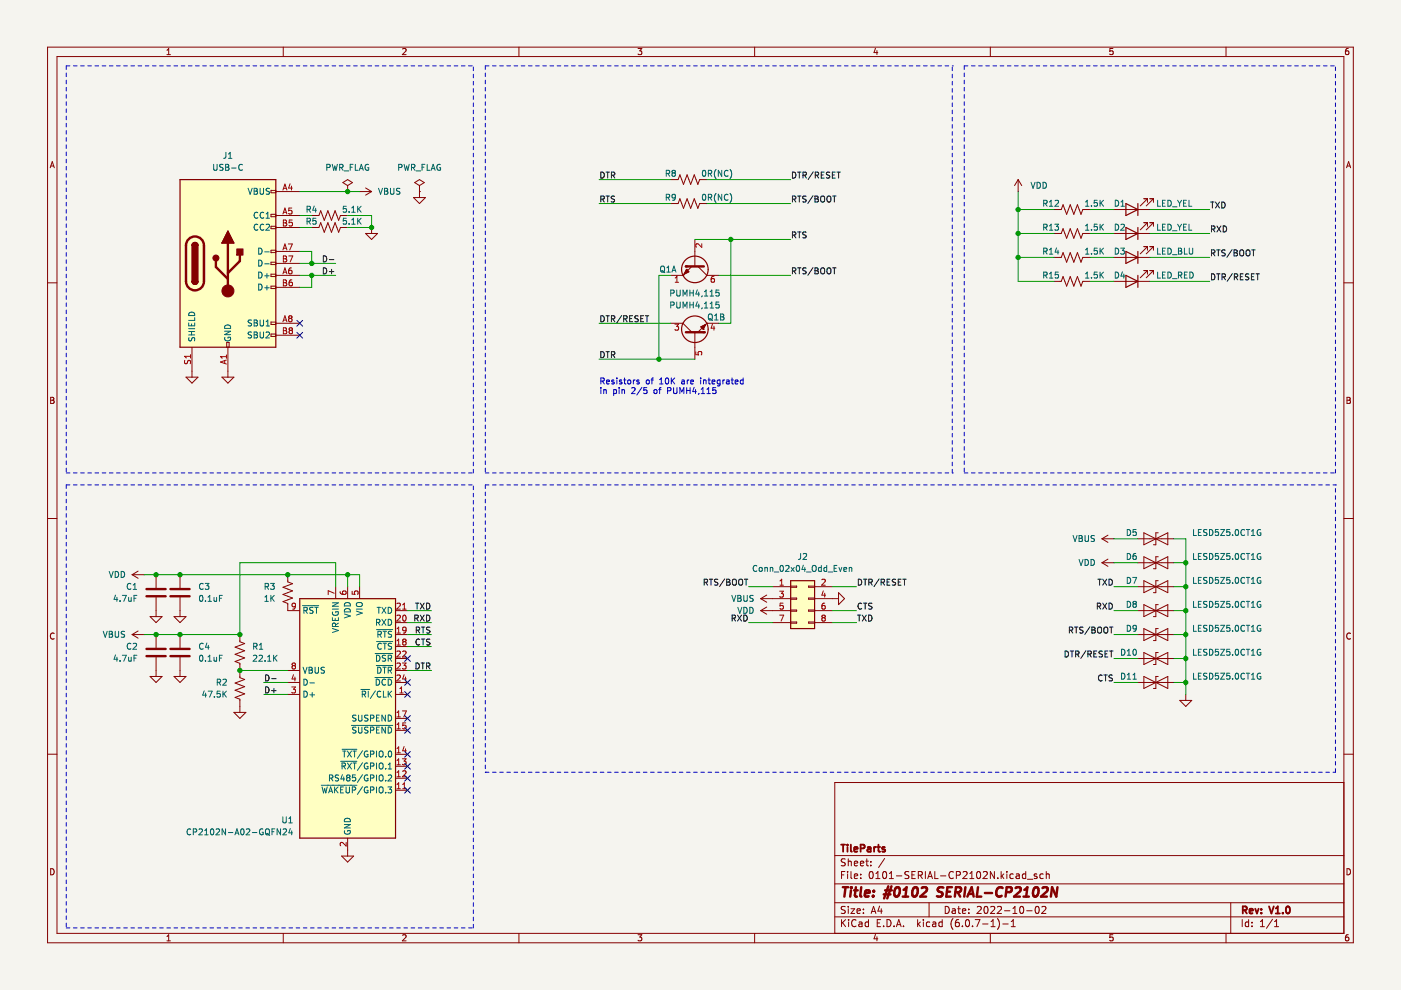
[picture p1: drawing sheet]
<svg xmlns="http://www.w3.org/2000/svg" width="297mm" height="210mm" viewBox="0 0 297 210" stroke-linecap="round" stroke-linejoin="round" font-family="sans-serif">
<path d="M.1 0h297v209.9h-297z" fill-rule="evenodd" fill="#f5f4ef" stroke="#f5f4ef" stroke-width=".21"/>
<g fill="none" stroke="#840000" stroke-width=".21">
<path d="M10.1 10h276.8v189.9h-276.8zM12.1 12h272.8v185.9h-272.8zM35.4 11.6h.7M35.4 10.7l.4-.4v1.3M60.1 10v2M85.4 10.4l.5-.1 .2 .4-.8 .9h.8M110 10v2M135.3 10.3h.8l-.5 .5 .4 .1v.6l-.2 .1-.5-.1M160 10v2M185.6 10.2l-.3 .9h.8M185.9 10.7v.9M210 10v2"/>
<path d="M236 10.3h-.7v.6l.6-.1 .1 .7-.2 .1-.5-.1M259.9 10v2M285.9 10.3h-.4l-.2 .3v.7l.2 .3 .4-.1v-.7h-.4l-.2 .2M10.6 35.6l.5-1.3 .4 1.3M10.8 35.2h.6M72.7 38.7l1-.6 1 .6-1 .6zM73.7 39.3v1.3M285.5 35.6l.4-1.3 .5 1.3M285.6 35.2h.6M10.1 60h2M66.1 48.2h1.5l.4-1 .8 2 .7-2 .8 2 .7-2 .8 2 .4-1h1.5M73.7 40.6h.1"/>
<path d="M144.8 58.4h.1M146.7 56.5l-1.9 1.9M147.3 53.3v3.2M148 56.5l1.9 1.9M284.9 60h2M10.7 84.2h.5l.2 .3-.2 .4 .2 .1 .1 .3-.3 .2h-.5zM10.7 84.9h.5M285.6 84.2h.4l.3 .3-.3 .4 .3 .1v.3l-.2 .2h-.5zM285.6 84.9h.4M10.1 109.9h2M284.9 109.9h2M11.5 134.3a.58 .58 0 0 0-.8 .6 .58 .58 0 0 0 .8 .5"/>
<path d="M286.3 134.3a.58 .58 0 0 0-.8 .6 .58 .58 0 0 0 .8 .5M10.1 159.9h2M284.9 159.9h2M284.9 165.9h-107.9v32M10.7 184.2a.66 .66 0 0 1 .8 .6 .66 .66 0 0 1-.8 .7zM35.4 198.6l.4-.4v1.3M35.4 199.5h.7M60.1 197.9v2M85.4 198.3l.5-.1 .2 .4-.8 .9h.8M110 197.9v2M135.3 198.2h.8l-.5 .5 .4 .1v.6l-.2 .1-.5-.1M160 197.9v2"/>
<path d="M177 194.4h107.9M177 191.4h107.9M177 187.4h107.9M177 181.4h107.9M178.4 195v1.5M178.4 185.5h.5M178.6 195.6l.7 .9M179.1 184.8h-.7v1.5M179.2 192.2h-.6l-.2 .1v.4l.7 .3 .1 .4-.3 .3-.5-.1M179.2 182.2l-.6-.1-.2 .1v.5l.7 .2 .1 .4-.3 .3-.5-.1M179.3 195l-.9 .8M179.7 184.8v.1"/>
<path d="M179.7 185.3v1M179.9 182.1v1.5M179.9 192.2v.1M179.9 192.7v1M179.9 182.7l.2-.1 .3 .1 .1 .9M179.9 195v.1M179.9 195.5v1M180.4 192.7h.8l-.8 1h.8M180.4 184.8v1.3l.2 .2M181.1 185.8l.7-.2v-.2l-.5-.1-.2 .2 .1 .7h.6M181.1 183.1l.7-.2v-.2l-.5-.1-.2 .2 .1 .7h.6M181.5 195.1a.71 .71 0 0 0-1 .5 .71 .71 0 0 0 .7 .9l.3-.2"/>
<path d="M181.7 193.2l.7-.2-.1-.3h-.4l-.2 .2 .1 .7h.5M182.1 195.5h.6l.1 1M182.4 183.1l.7-.2v-.2l-.5-.1-.2 .2 .1 .7h.6M182.5 186.1v.2M182.5 185.4v.1M182.8 195.8l-.5 .1-.2 .2 .2 .4 .5-.1M183.1 192.7v.2M183.1 193.5v.2M183.6 182.6h.5M183.8 182.1v1.3l.3 .2M184.1 195.5h-.4l-.3 .3 .2 .6h.5M184.1 195v1.5"/>
<path d="M184.4 184.9l.2-.1a.8 .8 0 0 1 .6 .7 .8 .8 0 0 1-.6 .8l-.3-.6zM184.6 183.4v.2M184.6 182.7v.1M184.7 193.7l.5-1.5 .5 1.5M184.8 193.2h.8M185.6 198.1l-.3 .9h.8M185.7 185.2l.4-.4v1.5M185.7 186.3h.9M185.9 198.6v.9M186 195.7h.5M186.5 192.1l-.4 1.1h1M186.7 195h-.7v1.5h.7"/>
<path d="M186.8 192.7v1M187.3 184.9l.2-.1a.8 .8 0 0 1 .5 .7 .8 .8 0 0 1-.5 .8l-.4-.6zM187.3 196.3v.2M187.6 182l-1.3 1.9M188.1 195a.76 .76 0 0 1 .8 .7 .76 .76 0 0 1-.8 .8zM188.6 186.3h.8M188.6 185.2l.4-.4v1.5M189.6 196.3v.2M190.1 196.5l.5-1.5 .5 1.5M190.1 185.7h1.1M190.2 196h.7M191.6 196.3v.2"/>
<path d="M192.7 184.9l-.6-.1-.2 .1v.5l.7 .2 .1 .4-.3 .3-.6-.1M193.3 185.5h.5M194.1 184.8h-.8v1.5h.8M194.6 195v1.5M194.7 195.9l.4 .6M194.7 185.6l.7-.1 .2-.2-.1-.4-.8-.1v1.5M195.1 185.6l.5 .7M195.1 195.5l-.5 .5M195.8 195v.1M195.8 195.5v1M196.2 184.8v1.5M196.7 186.3l.5-1.5 .5 1.5"/>
<path d="M196.8 185.9h.8M197 191.4v3M197.1 195.5h-.4l-.3 .3 .2 .6h.5M197.8 195.5h.5l.1 1M198.2 184.8v1.5h.7M198.4 195.8l-.5 .1-.2 .2 .2 .4 .5-.1M199.4 185.7h1.2M199.8 195.5h-.5l-.2 .3 .1 .6h.6M199.8 195v1.5M200.4 192.2a.76 .76 0 0 1 .9 .7 .76 .76 0 0 1-.9 .8zM201.9 192.7h.6l.1 1M202.1 194.8a1.72 1.72 0 0 0 0 2.2"/>
<path d="M202.1 184.9a.71 .71 0 0 0-1 .5 .71 .71 0 0 0 .7 .9l.3-.2M202.6 193l-.5 .1-.3 .2 .3 .4 .5-.1M202.8 185.6l.7-.1 .1-.2v-.4l-.8-.1v1.5M203.1 192.7h.5M203.3 192.2v1.3l.3 .2M203.3 195h-.5a1.01 1.01 0 0 0 0 1.5l.5-.2 .1-.5-.3-.3-.4 .1-.1 .2M204.1 193.2l.7-.2-.1-.3h-.4l-.2 .2v.7h.6M204.1 196.3v.2M204.2 184.9l.6-.1 .3 .4-1 1.1h1M204.8 195.1l.3-.1a.8 .8 0 0 1 .5 .7 .8 .8 0 0 1-.5 .8l-.4-.6zM205.4 193.5v.2M205.4 192.7v.2"/>
<path d="M205.6 185.2l.5-.4v1.5M205.6 186.3h.9M206.2 196.3v.2M206.8 195h1l-.7 1.5M207.2 192.3l.6-.1 .2 .4-.9 1.1h.9M207.2 184.9l.2-.1a.8 .8 0 0 1 .5 .7 .8 .8 0 0 1-.5 .8l-.4-.6zM208.3 195.9h1.2M208.5 184.9l.5-.1 .3 .4-.9 1.1h.9M208.8 192.3l.2-.1a.8 .8 0 0 1 .5 .7 .8 .8 0 0 1-.5 .8l-.4-.6zM210 197.9v2M210 192.3l.6-.1 .3 .4-.9 1.1h.9M210.1 195.4l.4-.4v1.5"/>
<path d="M210.1 196.5h.9M210.8 184.8v1.5l-.8-1.5v1.5M211.5 192.3l.5-.1 .3 .4-.9 1.1h.9M211.5 194.8a1.72 1.72 0 0 1 0 2.2M211.5 186.1v.2M212.3 184.8v1.5M212.4 185.7l.4 .6M212.6 195.9h1.2M212.8 185.3l-.5 .6M213 193.1h1.1M213.5 184.8v.1M213.5 185.3v1"/>
<path d="M214.4 196.5h.9M214.4 195.4l.4-.4v1.5M214.8 193.7h.8M214.8 192.6l.4-.4v1.5M214.8 185.4l-.4-.1-.3 .3 .2 .6h.5M215.5 185.4h.5l.1 .9M216.1 185.6l-.5 .1-.2 .2 .2 .4 .5-.1M216.3 192.3l.2-.1a.8 .8 0 0 1 .6 .7 .8 .8 0 0 1-.6 .8l-.3-.6zM217.5 185.4l-.5-.1-.2 .3 .1 .6h.6M217.5 184.8v1.5M217.7 193.1h1.1M217.8 186.4h1.2"/>
<path d="M219.6 192.3l.2-.1a.8 .8 0 0 1 .5 .7 .8 .8 0 0 1-.5 .8l-.3-.6zM219.8 185.4l-.3-.1-.2 .2v.2l.5 .2v.3h-.5M220.9 192.3l.6-.1 .3 .4-1 1.1h1M221.2 185.4l-.4-.1-.3 .3 .1 .6h.6M221.8 185.4l.2-.1 .4 .1 .1 .9M221.8 184.8v1.5M236 198.2h-.7v.6l.6-.1 .1 .7-.2 .1-.5-.1M259.9 197.9v2M260.9 191.4v6.5M263.4 195v1.5M264.7 195.5h-.4l-.3 .3 .2 .6h.5M264.7 195v1.5"/>
<path d="M265.4 196.3v.2M265.4 195.5v.2M267.2 196.5h.9M267.2 195.4l.5-.4v1.5M269.8 194.9l-1.3 1.9M270.2 196.5h.9M270.2 195.4l.5-.4v1.5M285.6 184.2a.66 .66 0 0 1 .7 .6 .66 .66 0 0 1-.7 .7zM285.9 198.2h-.4l-.2 .3v.7l.2 .3 .4-.1v-.7h-.4l-.2 .2"/>
</g>
<g fill="none" stroke="#840000" stroke-width=".39">
<path d="M178.3 179.1h.9M178.8 179.1v1.5M179.7 179.1v.1M179.7 179.6v1M180.4 179.1v1.3l.2 .2M182.5 179.9l.7-.1 .1-.2v-.4l-.8-.1v1.5M184 179.7h.5l.1 .9M184.6 179.9l-.5 .1-.2 .2 .2 .4 .5-.1M185.3 179.6v1M185.8 179.6l-.5 .3M186 179.6h.6M186.3 179.1v1.3l.3 .2"/>
<path d="M187.6 179.7l-.3-.1-.3 .2 .1 .2 .5 .2v.3h-.6M181.1 180.1l.7-.2v-.2l-.5-.1-.2 .2 .1 .7h.6M263.5 193l.7-.1 .2-.2-.1-.4-.8-.1v1.5M263.9 193l.5 .7M264.9 193.2l.7-.2v-.3h-.5l-.2 .2 .1 .7h.6M266.1 192.7l.4 1 .3-1M267.4 193.5v.2M267.4 192.7v.2M269.1 192.2l.5 1.5 .5-1.5M270.5 193.7h.8M270.5 192.6l.4-.4v1.5M272 193.5v.2"/>
<path d="M272.8 192.3l.2-.1a.8 .8 0 0 1 .5 .7 .8 .8 0 0 1-.5 .8l-.4-.6z"/>
</g>
<g fill="none" stroke="#840000" stroke-width=".52">
<path d="M178.7 188.1h1.1M179.3 188.1l-.3 2M180.4 188.8l-.1 1.3M180.5 188.1v.2M181.1 188.8h.8M181.5 188.1l-.3 1.7 .1 .2 .4 .1M182.6 188.1l-.2 1.7 .2 .3M183.4 189.4l1-.2-.1-.3-.5-.1-.4 .3v.9h.8M185.1 189.9v.2M185.3 188.9l-.1 .2M187.4 189.6h1.4M187.7 188.8h1.4"/>
<path d="M188.3 187.9l-.9 2.6M189 187.9l-.9 2.6M189.9 188.3l.5-.2a1.19 1.19 0 0 1-.4 2l-.3-.2-.1-.6zM191.4 190.1h1.1M191.6 188.7l.6-.6-.2 2M193.7 188.3l.5-.2a1.19 1.19 0 0 1-.4 2l-.3-.2-.1-.6zM195.4 188.3l.3-.2h.5l.3 .2v.4l-.1 .3-1.3 1.1h1.2M200 188.2a.85 .85 0 0 0-1 .1l-.1 .6 .9 .4-.1 .6a.85 .85 0 0 1-1.1 .1M200.8 189.1h.6M201.8 188.1h-.9l-.3 2h1M202.6 189.2h.7l.3-.2a.51 .51 0 0 0-.2-.9h-.7l-.3 2M203 189.2l.6 .9"/>
<path d="M204.7 188.1l-.3 2M205.1 190.1l.9-2 .4 2M205.4 189.5h.9M207.4 188.1l-.3 2h1M208.8 189.3h1.5M212.6 188.3a.88 .88 0 0 0-1.1 0 .88 .88 0 0 0-.3 .9 .69 .69 0 0 0 .3 .8 .69 .69 0 0 0 .9-.1M213.3 189.2h.8l.3-.2a.51 .51 0 0 0-.2-.9h-.8l-.2 2M215.3 188.3l.3-.2h.5l.3 .2v.4l-.1 .3-1.3 1.1h1.2M217 190.1h1.1M217.2 188.7l.6-.6-.2 2M219.3 188.3l.5-.2a1.19 1.19 0 0 1-.4 2l-.3-.2-.1-.6zM221 188.3l.3-.2h.5l.3 .2v.4l-.1 .3-1.3 1.1h1.3"/>
<path d="M224.2 188.1l-.3 2-.8-2-.3 2"/>
</g>
<g fill="none" stroke="#006464" stroke-width=".21">
<path d="M69.3 35.5l.6-.1 .1-.4-.7-.2v1.3M70.4 34.8l.3 1.3 .3-.9 .2 .9 .3-1.3M72 35.5l.6-.1 .1-.4-.7-.2v1.3M72.3 35.5l.4 .6M73 36.2h.9M74.3 35.4h.4M74.9 34.8h-.6v1.3M75.3 34.8v1.3h.6M76.2 36.1l.4-1.3 .4 1.3M76.3 35.8h.6M78.1 34.9a.58 .58 0 0 0-.7 .6 .58 .58 0 0 0 .8 .5v-.4h-.3M65.1 46.9h.6l.1-.5-.7-.1v1.2"/>
<path d="M65.4 46.9l.4 .6M67 46.3h-.6l-.1 .6 .6-.1 .1 .6-.2 .1-.5-.1M73.4 46.3h-.6v.6l.6-.1v.6l-.2 .1-.4-.1M74 47.4v.1M74.6 47.5h.7M74.6 46.6l.3-.3v1.2M75.8 46.3v1.2M76 46.8l.6 .7M76.6 46.3l-.8 .7"/>
</g>
<path d="M145.4 56.5h3.8" fill="none" stroke="#840000" stroke-width=".51"/>
<circle cx="145.4" cy="56.5" r=".25" fill="#840000"/>
<path d="M145.5 57.1l.6 .5-1.1 .5z" fill-rule="evenodd" fill="#840000" stroke="#840000" stroke-width=".21"/>
<path d="M142.2 58.4h2.6M145.5 57.1h.1M145.5 57.1l.6 .5-1.1 .5zM147.3 50.8v2.5M149.9 58.4h2.5M144.8 68.5l1.9 1.9M147.3 70.4v3.2M149.9 68.5h.1M149.9 68.5l-1.9 1.9" fill="none" stroke="#840000" stroke-width=".21"/>
<circle cx="147.3" cy="57.1" r="2.82" fill="none" stroke="#840000" stroke-width=".25"/>
<path d="M143.2 59.8h.7M143.2 58.9l.3-.3v1.2M148.8 51.7v.8l-.9-.8-.4 .2 .1 .5M151.4 58.6h-.4l-.2 .3v.7l.2 .2 .4-.1v-.6h-.4l-.2 .2" fill="none" stroke="#a90000" stroke-width=".21"/>
<g fill="none" stroke="#006464" stroke-width=".21">
<path d="M140.1 56.6l.3-.2a.43 .43 0 0 1 .5 .4v.5a.42 .42 0 0 1-.4 .4 .42 .42 0 0 1-.4-.4zM140.3 57.4l.7 .4M141.4 57.7h.7M141.4 56.8l.3-.4v1.3M142.5 57.7l.4-1.3 .4 1.3M142.6 57.3h.6M142.2 62.2l.6-.1 .1-.5-.7-.1v1.3M143.5 61.5v1l.2 .3h.3l.2-.3v-1M144.8 62.8v-1.3l.4 .9 .5-.9v1.3M146.3 61.5v1.3M146.3 62.1h.7M147 61.5v1.3"/>
<path d="M147.8 61.4l-.3 .9h.8M148.1 61.9v.9M148.9 62.7l-.2 .3M149.3 62.8h.8M149.3 61.9l.4-.4v1.3M150.6 62.8h.7M150.6 61.9l.3-.4v1.3M152.4 61.5h-.6v.6l.6-.1v.6l-.1 .2-.5-.2"/>
</g>
<path d="M145.4 70.4h3.8" fill="none" stroke="#840000" stroke-width=".51"/>
<circle cx="149.2" cy="70.4" r=".25" fill="#840000"/>
<g fill="#840000" stroke="#840000" stroke-width=".21">
<path d="M48.3 49l1.3 2.5h-2.5z"/>
<path d="M148.6 69.3l1-.5-.5 1z" fill-rule="evenodd"/>
<path d="M40.7 59.7h1.3a.63 .63 0 0 1-.7 .6 .63 .63 0 0 1-.6-.6z" fill-rule="evenodd"/>
<path d="M40.9 51.6a.63 .63 0 0 1 .7-.1 .63 .63 0 0 1 .4 .5h-1.3z" fill-rule="evenodd"/>
<circle cx="45.8" cy="54.7" r=".63"/>
<circle cx="48.3" cy="61.7" r="1.27"/>
</g>
<g fill="none" stroke="#840000" stroke-width=".21">
<path d="M77.5 39.9l1.3 .7M87.9 38.7l1-.6 1.1 .6-1.1 .6zM88.9 39.3v2.6M142.2 38.1h1.6l.4-1 .7 2 .8-2 .7 2 .8-2 .8 2 .3-1h1.6M215.9 38.1l-.8 1.2M215.9 38.1v2.5M215.9 38.1l.7 1.2M57.5 40.4h1v.5h-1zM57.5 45.4h1v.5h-1zM57.5 48h1v.5h-1zM57.5 53.1h1v.5h-1zM57.5 55.6h1v.5h-1z"/>
<path d="M57.5 58.1h1v.5h-1zM58.5 45.7h5.1M58.5 40.6h5.1M58.5 58.4h5.1M58.5 53.3h5.1M58.5 48.2h5.1M58.5 55.8h5.1M66.1 45.7h1.5l.4-1 .8 2 .7-2 .8 2 .7-2 .8 2 .4-1h1.5M76.2 40.6h2.6M77.5 49.5h2.6l-1.3 1.3zM78.8 48.2v1.3M78.8 40.6l-1.3 .8"/>
<path d="M87.7 41.9h2.5l-1.3 1.3zM88.9 40.6h.1M142.2 43.2h1.6l.4-1.1 .7 2.1 .8-2.1 .7 2.1 .8-2.1 .8 2.1 .3-1h1.6M223.5 49.5h1.5l.4-1 .7 2 .8-2 .8 2 .7-2 .8 2 .4-1h1.5M223.5 44.4h1.5l.4-1 .7 2 .8-2 .8 2 .7-2 .8 2 .4-1h1.5M223.5 54.6h1.5l.4-1 .7 2 .8-2 .8 2 .7-2 .8 2 .4-1h1.5M223.5 59.7h1.5l.4-1.1 .7 2.1 .8-2.1 .8 2.1 .7-2.1 .8 2.1 .4-1h1.5M236.2 49.5h7.6M236.2 44.4h7.6M236.2 54.6h7.6M236.2 59.7h7.6M242.5 42.1h.8"/>
<path d="M242.5 47.2h.8M242.5 57.4h.8M242.5 52.3h.8M243.3 42.1l-1.5 1.6M243.3 42.1v.8M243.3 47.2v.8M243.3 52.3v.8M243.3 57.4v.7M243.3 47.2l-1.5 1.5M243.3 57.4l-1.5 1.5M243.3 52.3l-1.5 1.5M243.8 42.1h.8"/>
<path d="M243.8 47.2h.8M243.8 57.4h.8M243.8 52.3h.8M244.6 42.1l-1.6 1.6M244.6 42.1v.8M244.6 47.2v.8M244.6 52.3v.8M244.6 57.4v.7M244.6 47.2l-1.6 1.5M244.6 57.4l-1.6 1.5M244.6 52.3l-1.6 1.5M39.4 80h2.6l-1.3 1.2z"/>
<path d="M40.7 73.6v6.4M47.1 80h2.5l-1.3 1.2zM48.1 72.6h.5v1h-.5zM48.3 73.6v6.4M57.5 60.7h1v.5h-1zM57.5 68.3h1v.5h-1zM57.5 70.8h1v.5h-1zM58.5 68.5h5.1M58.5 60.9h5.1M58.5 71.1h5.1M142.2 68.5h2.6M147.3 73.6v2.6"/>
<path d="M148.6 69.3l1-.5-.5 1zM149.1 69.8h.1M149.9 68.5h2.5M233.6 119.3h2.6M233.6 119.3l1.3 .8M233.6 114.2h2.6M233.6 114.2l1.3 .8M234.9 118.6l-1.3 .7M234.9 113.5l-1.3 .7M241.3 119.3h7.6M241.3 114.2h7.6M242.5 113v2.5l5.1-2.5v2.5z"/>
<path d="M242.5 118v2.6l5.1-2.6v2.6zM245.6 113h-.5v2.5h-.5M245.6 118h-.5v2.6h-.5M28 134.5h2.6M28 134.5l1.3 .8M28 121.9l1.3 .7M28 121.9h2.6M29.3 133.8l-1.3 .7M29.3 121.1l-1.3 .8M31.8 130.7h2.6l-1.3 1.3zM33.1 121.9v2.7M33.1 126.7v4"/>
<path d="M33.1 134.5v2.8M33.1 139.4v4M36.9 130.7h2.5l-1.2 1.3zM38.2 121.9v2.7M38.2 126.7v4M38.2 134.5v2.8M38.2 139.4v4M50.9 134.5v1.6l1 .3-2.1 .8 2.1 .8-2.1 .7 2.1 .8-2.1 .8 1.1 .3v3.1l1 .4-2.1 .7 2.1 .8-2.1 .7 2.1 .8-2.1 .8 1.1 .4v2.7M61 121.9v1.5l1 .4-2 .7 2 .8-2 .7 2 .8-2 .8 1 .3v1.6h2.6M71.2 124.4v2.5M73.7 124.4v2.5M76.2 124.4v2.5"/>
<path d="M83.9 137.1h2.5M83.9 134.5h2.5M83.9 132h2.5M83.9 129.5h2.5M83.9 139.6h2.5M161.3 129.5h6.3M161.3 126.9h6.3M161.3 126.9l1.3 .8M161.3 129.5l1.3 .7M162.6 126.2l-1.3 .7M162.6 128.7l-1.3 .8M163.8 132h3.8"/>
<path d="M163.8 124.4h3.8M167.6 124.3h1.3v.2h-1.3zM167.6 126.8h1.3v.3h-1.3zM167.6 129.3h1.3v.3h-1.3zM167.6 131.9h1.3v.2h-1.3zM171.4 131.9h1.3v.2h-1.3zM171.4 129.3h1.3v.3h-1.3zM171.4 126.8h1.3v.3h-1.3zM171.4 124.3h1.3v.2h-1.3zM172.7 132h3.8M172.7 129.5h3.8M172.7 124.4h3.8"/>
<path d="M172.7 126.9h5.1M177.8 125.7l1.3 1.2-1.3 1.3zM241.3 134.5h7.6M241.3 129.5h7.6M241.3 139.6h7.6M241.3 124.4h7.6M242.5 138.4l5.1 2.5v-2.5l-5.1 2.5zM242.5 123.1v2.6l5.1-2.6v2.6zM242.5 128.2v2.5l5.1-2.5v2.5zM242.5 133.3v2.5l5.1-2.5v2.5zM245.6 138.4h-.5v2.5h-.5M245.6 123.1h-.5v2.6h-.5"/>
<path d="M245.6 128.2h-.5v2.5h-.5M245.6 133.3h-.5v2.5h-.5M31.8 143.4h2.6l-1.3 1.3zM36.9 143.4h2.5l-1.2 1.3zM49.6 151h2.5l-1.2 1.3zM61 147.2h2.6M61 142.2h2.6M61 144.7h2.6M83.9 147.2h2.5M83.9 159.9h2.5M83.9 154.9h2.5M83.9 152.3h2.5"/>
<path d="M83.9 142.2h2.5M83.9 144.7h2.5M241.3 144.7h7.6M242.5 143.4v2.6l5.1-2.6v2.6zM245.6 143.4h-.5v2.6h-.5M250.1 148.5h2.6l-1.3 1.3zM251.4 147.2v1.3M73.7 177.7v3.8M83.9 167.5h2.5M83.9 165h2.5M83.9 162.5h2.5M72.4 181.5h2.6l-1.3 1.3z"/>
</g>
<g fill="none" stroke="#840000" stroke-width=".25">
<path d="M38.2 38.1h20.3v35.5h-20.3zM40.7 59.7a.63 .63 0 0 0 .6 .6 .63 .63 0 0 0 .7-.6M40.7 52a.63 .63 0 0 1 .6-.6 .63 .63 0 0 1 .7 .6M48.3 49l1.3 2.5h-2.5zM238.7 43.2l2.6 1.2-2.6 1.3zM238.7 48.2l2.6 1.3-2.6 1.3zM238.7 53.3l2.6 1.3-2.6 1.2zM238.7 58.4l2.6 1.3-2.6 1.2zM241.3 43.2v2.5M241.3 48.2v2.6M241.3 53.3v2.5M241.3 58.4v2.5"/>
<path d="M63.6 126.9h20.3v50.8h-20.3zM167.6 123.1h5.1v10.2h-5.1z"/>
<circle cx="147.3" cy="69.8" r="2.82"/>
</g>
<g fill="none" stroke="#a90000" stroke-width=".21">
<path d="M60.1 39.9h.6M61.5 39l-.3 .9h.8M61.8 39.5v.8M60 40.3l.4-1.3 .4 1.3M60 45.4l.4-1.3 .4 1.3M60 58.1l.4-1.3 .4 1.3M60 53l.4-1.3 .4 1.3M60.1 46.6h.4l.2 .3-.2 .4 .2 .1 .1 .3-.2 .2h-.5zM60.1 54.3h.4l.2 .2-.2 .4 .2 .1 .1 .3-.2 .2h-.5zM60.1 59.3h.4l.2 .3-.2 .3 .2 .2 .1 .3-.2 .2h-.5zM60.1 47.3h.4M60.1 59.9h.4"/>
<path d="M60.1 54.9h.4M60.1 45h.6M60.1 57.7h.6M60.1 52.6h.6M61.1 51.7h.9l-.6 1.3M61.2 54.3h.9l-.6 1.2M61.8 56.8l-.4 .1-.1 .2-.1 .7 .2 .3 .5-.1-.1-.7h-.4l-.2 .2M61.9 44.1h-.6l-.1 .6h.6l.1 .6-.2 .1-.5-.1M61.9 59.3l-.4 .1-.2 .2v.8l.2 .2 .5-.1-.1-.6-.4-.1-.2 .3M62 46.6h-.7v.7l.6-.1 .1 .6-.2 .1-.5-.1M39.2 76.4l-.1 .5 .3 .2 .3-.1 .2-.5h.4v.6M40.4 75.2v.7"/>
<path d="M40.4 75.6h-1.3l.4 .3M47.6 76.5v.6M48 76.3l-1.3 .5 1.3 .4M48 75.3v.7M48 75.6h-1.3l.4 .4M60 68.2l.4-1.2 .4 1.2M60.1 69.5h.4l.2 .2-.2 .4 .2 .1 .1 .3-.2 .3h-.5zM60.1 70.1h.4M60.1 67.9h.6M61.4 67.5l-.2-.2 .2-.3h.3l.2 .2-.2 .3M61.4 67.5l-.2 .2v.3l.2 .2h.3l.2-.2v-.3l-.2-.2M61.4 67.5h.3"/>
<path d="M61.5 70h.3M61.5 70l-.2-.2 .2-.3 .4 .1 .1 .1-.2 .3M61.5 70l-.2 .3v.2l.2 .3h.3l.2-.3v-.3l-.2-.2M143.1 68.7h.8l-.4 .5 .3 .1v.6l-.2 .1-.5-.1M147.5 74.6v.6l.6 .1v-.7h.6l.1 .2-.1 .5M151.1 68.7l-.3 .9h.8M151.4 69.2v.8M62.6 128.4l-.2 .3-.4-.1v-.6l.4-.1 .2 .2v.8l-.2 .2-.4 .1M70.9 125.8l-1.3-.6v.9M72.1 125.4l.1 .4 .2 .2h.8l.2-.2-.1-.4h-.6l-.1 .4 .2 .2M74.7 125.4v.6h.6l-.1-.6h.6l.1 .1-.1 .5M84.2 133.3l.3-.3v1.2"/>
<path d="M84.2 135.9l.3-.4v1.3M84.2 136.8h.7M84.2 134.2h.7M84.2 130.5l.4-.1 .3 .4-.8 .9h.8M84.2 128l.4-.1 .3 .3-.8 1h.8M84.2 138.2l.4-.2 .3 .4-.8 .9h.8M85.4 128.2l.3-.3v1.3M85.4 138.2l.5-.2 .2 .4-.8 .9h.8M85.4 129.2h.7M85.5 130.5l.2-.1a.68 .68 0 0 1 .4 .7 .68 .68 0 0 1-.4 .6l-.3-.5zM85.6 136l-.2 .3v.3l.2 .2h.3l.2-.3v-.2l-.2-.3M85.6 136l-.2-.2 .2-.3h.3l.2 .2-.2 .3"/>
<path d="M85.6 136h.3M86.1 133.5l-.2 .2h-.4l-.1-.6 .5-.1 .2 .2-.1 .7-.1 .3h-.4M165.3 130.4h.9l-.6 1.3M165.3 125.3h.8l-.4 .5 .3 .1v.6l-.1 .1-.6-.1M165.4 124.1h.7M165.4 123.2l.3-.4v1.3M166 127.9h-.6v.6l.6-.1v.6l-.1 .2-.5-.2M174.3 122.9l.4-.1 .3 .4-.8 .9h.8M174.5 131l-.2-.3 .2-.3h.2l.3 .3-.3 .3M174.5 131l-.2 .2v.2l.2 .3h.2l.3-.3v-.2l-.3-.2M174.5 131h.2M174.6 125.3l-.3 .9h.7"/>
<path d="M174.9 127.9h-.4l-.2 .3v.7l.2 .3 .4-.2v-.6h-.4l-.2 .2M174.9 125.8v.8M61.9 145.7h.7l-.4 .4 .4 .2v.5l-.2 .1-.5-.1M62.2 141.1l-.3-.2 .3-.3h.3l.1 .2-.2 .3M62.2 141.1l-.3 .3v.2l.3 .2h.3l.1-.2v-.4l-.2-.1M62.2 141.1h.2M62.2 143.1l-.3 .9h.8M62.5 143.5v.9M84.2 151.1l.3-.4v1.3M84.2 153.6l.3-.3v1.2M84.2 158.7l.3-.4v1.3M84.2 159.6h.7"/>
<path d="M84.2 154.5h.7M84.2 152h.7M84.2 140.7l.4-.1 .3 .3-.8 .9h.8M84.2 143.2l.4-.1 .3 .4-.8 .9h.8M84.8 146.9h.7M84.8 146l.3-.3v1.2M85.3 140.6h.8l-.4 .5 .3 .1v.5l-.1 .1-.6-.1M85.3 150.7h.9l-.6 1.3M85.7 158.3l-.3 .9h.8M85.7 143.1l-.3 .9h.8M86 143.5v.9M86 158.8v.8"/>
<path d="M86 153.3h-.6v.6l.6-.1v.6l-.1 .1-.5-.1M73.4 178.6v.8l-.9-.8-.4 .2 .1 .5M84.2 167.2h.7M84.2 161.2l.3-.3v1.3M84.2 163.8l.3-.4v1.3M84.2 166.3l.3-.3v1.2M84.2 164.7h.7M84.2 162.2h.7M85.3 160.9h.8l-.4 .5 .3 .1v.5l-.1 .2-.6-.2M85.4 167.2h.7M85.4 166.3l.3-.3v1.2M85.4 163.5l.5-.1 .2 .4-.8 .9h.8"/>
</g>
<g fill="none" stroke="#006464" stroke-width=".21">
<path d="M45.3 34.8v1.1l.2 .2h.3l.2-.2v-1.1M47.3 34.9l-.7 .1v.3l.6 .3 .1 .3-.2 .2h-.5M47.8 34.8h.5l.2 .3-.2 .3 .2 .2 .1 .3-.3 .2h-.5zM47.8 35.4h.5M47.9 32.3l-.1 1.1-.4 .2M48.4 33.6h.8M48.4 32.7l.4-.4v1.3M49.1 35.6h1M51.4 35a.56 .56 0 0 0-.8 .5 .56 .56 0 0 0 .8 .5M52.6 39.9l.4 1.3 .5-1.3M53.9 39.9h.4l.2 .3-.2 .3 .2 .1 .1 .3-.2 .3h-.5zM55.1 39.9v1l.3 .3h.2l.3-.3v-1"/>
<path d="M57.1 40l-.4-.1-.3 .3 .1 .3 .6 .2v.4h-.7M80.3 39.9l.4 1.3 .4-1.3M81.5 39.9h.4l.3 .3-.3 .3 .3 .1v.3l-.2 .3h-.5zM82.8 39.9v1l.2 .3 .4-.1 .1-.2v-1M84.5 35.5l.6-.1 .1-.4-.7-.2v1.3M84.8 40l-.5-.1-.2 .3 .1 .3 .5 .2v.4h-.6M85.7 34.8l.3 1.3 .2-.9 .3 .9 .3-1.3M87.2 35.5l.6-.1 .1-.4-.7-.2v1.3M87.5 35.5l.5 .6M88.2 36.2h1M89.5 35.4h.4M90.1 34.8h-.6v1.3"/>
<path d="M90.6 34.8v1.3h.6M91.4 36.1l.4-1.3 .5 1.3M91.5 35.8h.6M93.4 34.9a.58 .58 0 0 0-.8 .6 .58 .58 0 0 0 .8 .5v-.4h-.2M141.3 36.8l.6-.1v-.5l-.6-.1v1.3M141.6 36.8l.4 .6M142.7 36.7l-.2-.3 .2-.3 .4 .1 .1 .2-.2 .3M142.7 36.7l-.2 .2v.2l.2 .3 .4-.1 .1-.2-.1-.3-.1-.1M142.7 36.7h.3M149 36.2l.2-.1a.68 .68 0 0 1 .5 .6 .68 .68 0 0 1-.5 .7l-.3-.5zM150.2 36.8l.6-.1v-.5l-.6-.1v1.3M150.5 36.8l.4 .6"/>
<path d="M151.8 35.9a1.46 1.46 0 0 0 0 2M153 36.1v1.3l-.7-1.3v1.3M154.4 36.2a.56 .56 0 0 0-.8 .5 .56 .56 0 0 0 .8 .6M154.8 35.9a1.46 1.46 0 0 1 0 2M218.6 38.7l.4 1.2 .5-1.2M219.9 38.7a.64 .64 0 0 1 .7 .6 .64 .64 0 0 1-.7 .6zM221.1 38.7a.64 .64 0 0 1 .8 .6 .64 .64 0 0 1-.8 .6zM53.9 40.5h.4M54.7 45.1a.56 .56 0 0 0-.8 .5 .56 .56 0 0 0 .8 .5M54.7 47.7a.56 .56 0 0 0-.8 .5 .56 .56 0 0 0 .8 .5M54.8 52.6a.64 .64 0 0 1 .8 .6 .64 .64 0 0 1-.8 .7zM54.8 55.2a.64 .64 0 0 1 .8 .6 .64 .64 0 0 1-.8 .6z"/>
<path d="M54.8 57.7a.64 .64 0 0 1 .8 .6 .64 .64 0 0 1-.8 .7zM55.9 45.1a.56 .56 0 0 0-.8 .5 .56 .56 0 0 0 .8 .5M55.9 47.7a.56 .56 0 0 0-.8 .5 .56 .56 0 0 0 .8 .5M56.1 58.5h1M56.1 53.4h1M56.1 55.9h1M56.4 47.7l.5-.2 .2 .4-.7 .9h.7M56.4 46.3h.7M56.4 45.4l.4-.4v1.3M56.6 58v1M65.1 44.4l.6-.1 .1-.4-.7-.2v1.3M65.4 44.4l.4 .6"/>
<path d="M66.6 43.7l-.3 .9h.8M66.9 44.2v.8M73.4 43.7h-.6v.6h.6v.6l-.2 .1-.4-.1M74 44.9v.1M74.6 45h.7M74.6 44.1l.3-.4v1.3M75.8 43.7v1.3M76 44.3l.6 .7M76.6 43.7l-.8 .8M81.5 40.5h.4M141.3 41.9l.6-.1v-.5l-.6-.1v1.3M141.6 41.9l.4 .6"/>
<path d="M143.2 41.7l-.2 .3-.4-.1-.1-.6 .5-.1 .2 .2-.1 .8-.1 .2-.4 .1M149 41.3l.2-.1a.68 .68 0 0 1 .5 .6 .68 .68 0 0 1-.5 .7l-.3-.5zM150.2 41.9l.6-.1v-.5l-.6-.1v1.3M150.5 41.9l.4 .6M151.8 41a1.46 1.46 0 0 0 0 1.9M153 41.2v1.3l-.7-1.3v1.3M154.4 41.3a.56 .56 0 0 0-.8 .5 .56 .56 0 0 0 .8 .5M154.8 41a1.46 1.46 0 0 1 0 1.9M221.3 43.1h.6l.1-.5-.7-.1v1.2M221.3 58.4l.6-.1 .1-.5-.7-.1v1.3M221.3 53.3l.6-.1 .1-.5-.7-.1v1.3M221.3 48.2l.6-.1 .1-.4-.7-.2v1.3"/>
<path d="M221.6 43.1l.4 .6M221.6 48.2l.4 .6M221.6 53.3l.4 .6M221.6 58.4l.4 .6M222.5 43.7h.7M222.5 59h.7M222.5 53.9h.7M222.5 48.8h.7M222.5 42.8l.4-.3v1.2M222.5 47.9l.4-.4v1.3M222.5 53l.4-.4v1.3M222.5 58.1l.4-.4v1.3"/>
<path d="M223.6 47.5h.8l-.4 .5 .4 .1v.6l-.2 .1-.6-.1M223.7 42.6l.5-.1 .2 .3-.8 .9h.8M224 52.6l-.3 .9h.8M224.3 53v.9M224.4 57.7h-.6l-.1 .6 .6-.1 .1 .6-.2 .2-.5-.2M230.1 43.7h.8M230.1 59h.8M230.1 53.9h.8M230.1 48.8h.8M230.1 42.8l.4-.3v1.2M230.1 47.9l.4-.4v1.3M230.1 53l.4-.4v1.3"/>
<path d="M230.1 58.1l.4-.4v1.3M231.4 43.6v.1M231.4 48.7v.1M231.4 53.8v.1M231.4 58.8v.2M232.6 47.5h-.6v.6h.6v.6l-.2 .1-.4-.1M232.6 57.7h-.6v.6l.6-.1v.6l-.2 .2-.4-.2M232.6 42.5h-.6v.6l.6-.1v.6l-.2 .1-.4-.1M232.6 52.6h-.6v.6h.6v.6l-.2 .1-.4-.1M233.2 42.5v1.2M233.2 47.5v1.3M233.2 52.6v1.3"/>
<path d="M233.2 57.7v1.3M233.4 43l.6 .7M233.4 48.1l.6 .7M233.4 53.2l.6 .7M233.4 58.2l.6 .8M234 42.5l-.8 .7M234 47.5l-.8 .8M234 52.6l-.8 .7M234 57.7l-.8 .7M236.5 42.5a.64 .64 0 0 1 .7 .6 .64 .64 0 0 1-.7 .6zM236.5 57.7a.64 .64 0 0 1 .7 .6 .64 .64 0 0 1-.7 .7zM236.5 52.6a.64 .64 0 0 1 .7 .6 .64 .64 0 0 1-.7 .7z"/>
<path d="M236.5 47.5a.64 .64 0 0 1 .7 .7 .64 .64 0 0 1-.7 .6zM237.6 52.6h.8l-.4 .5 .3 .1v.6l-.1 .1-.6-.1M237.7 43.7h.7M237.7 47.7l.5-.2 .2 .4-.8 .9h.8M237.7 42.8l.3-.3v1.2M238 57.6l-.3 .9h.8M238.3 58.1v.9M245.4 42.5v1.2h.6M245.4 57.7v1.3h.6M245.4 52.6v1.3h.6M245.4 47.5v1.3h.6M246.5 43.1h.4"/>
<path d="M246.5 48.1h.4M246.5 58.3h.4M246.5 53.2h.4M247.1 52.6h-.6v1.3h.6M247.1 42.5h-.6v1.2h.6M247.1 57.7h-.6v1.3h.6M247.1 47.5h-.6v1.3h.6M247.6 42.5a.64 .64 0 0 1 .7 .6 .64 .64 0 0 1-.7 .6zM247.6 52.6a.64 .64 0 0 1 .7 .6 .64 .64 0 0 1-.7 .7zM247.6 47.5a.64 .64 0 0 1 .7 .7 .64 .64 0 0 1-.7 .6zM247.6 57.7a.64 .64 0 0 1 .7 .6 .64 .64 0 0 1-.7 .7zM248.6 54h1"/>
<path d="M248.6 43.9h1M248.6 48.9h1M248.6 59.1h1M249.7 42.5l.4 .6M249.7 47.5l.4 .7M249.9 52.6h.4l.2 .3-.2 .3 .2 .1 .1 .3-.3 .3h-.4zM249.9 53.2h.4M249.9 58.4l.6-.1v-.5l-.6-.1v1.3M250.1 43.1v.6M250.1 48.2v.6M250.2 58.4l.4 .6M250.5 42.5l-.4 .6"/>
<path d="M250.5 47.5l-.4 .7M250.9 43.1h.5M250.9 48.1h.5M251.1 52.6v1.3h.6M251.1 58.3h.4M251.5 42.5h-.6v1.2h.6M251.5 47.5h-.6v1.3h.6M251.7 57.7h-.6v1.3h.6M252.1 42.5v1.2h.6M252.1 47.5v1.3h.6M252.2 52.6v1l.2 .3 .4-.1 .1-.2v-1M252.3 57.7a.64 .64 0 0 1 .7 .6 .64 .64 0 0 1-.7 .7z"/>
<path d="M40 68.5v.6h1.3v-.6M40 71h1.3M40 70.3h1.3M40 69.7h1.3M40.1 71.6v.6h.4l.2-.5 .3-.1 .3 .2-.1 .5M40.2 66.3a.66 .66 0 0 1 .7-.1 .66 .66 0 0 1 .4 .7h-1.3zM40.6 68.7v.4M40.6 70.3v.7M41.3 67.3v.6h-1.3M47.6 70.2h1.3l-1.3 .8h1.3M47.7 71.6a.58 .58 0 0 0 .6 .7 .58 .58 0 0 0 .5-.8h-.4v.2M47.8 69a.66 .66 0 0 1 .8-.1 .66 .66 0 0 1 .3 .7h-1.3z"/>
<path d="M53.3 67.9l-.4-.1-.3 .3 .1 .3 .6 .2v.4l-.7 .1M53.3 70.4h-.4l-.3 .2 .1 .3 .6 .3v.3l-.7 .1M53.9 67.8h.4l.2 .3-.2 .4 .2 .1 .1 .3-.2 .2h-.5zM53.9 71h.4M53.9 70.4h.4l.2 .2-.2 .4 .2 .1 .1 .3-.2 .3h-.5zM53.9 68.5h.4M54.8 60.2a.64 .64 0 0 1 .8 .7 .64 .64 0 0 1-.8 .6zM55.1 67.8v1.1l.3 .2h.4l.1-.2v-1.1M55.1 70.4v1l.3 .3 .4-.1 .1-.2v-1M56.1 61h1M56.4 70.5l.5-.1 .2 .3-.7 1h.7M56.4 68.2l.4-.4v1.3"/>
<path d="M56.4 69.1h.7M56.6 60.5v1M142.2 64.7l.6-.1 .1-.4-.7-.2v1.3M143.5 64v1.1l.2 .2h.3l.2-.2v-1.1M144.8 65.3v-1.3l.4 .9 .5-.9v1.3M146.3 64v1.3M146.3 64.6h.7M147 64v1.3M147.8 64l-.3 .9h.8M148.1 64.5v.8M148.9 65.2l-.2 .3M149.3 65.3h.8"/>
<path d="M149.3 64.4l.4-.4v1.3M150.2 66.8l.3-.2a.43 .43 0 0 1 .5 .4v.4a.42 .42 0 0 1-.4 .5 .42 .42 0 0 1-.4-.5zM150.4 67.5l.7 .5M150.6 65.3h.7M150.6 64.4l.3-.4v1.3M151.5 67.8h.7M151.5 66.9l.4-.3v1.2M152.4 64h-.6v.6h.6v.6l-.1 .1-.5-.1M152.8 66.6h.4l.2 .2-.2 .4 .2 .1 .1 .3-.2 .2h-.5zM152.8 67.2h.4M169.7 117.3v1.1l-.4 .2M170.3 117.5l.5-.2 .2 .4-.8 .9h.8"/>
<path d="M170.3 119.8l-.3 .9h.8M172.4 119.9h.1a.43 .43 0 0 1 .5 .4v.4a.42 .42 0 0 1-.4 .5 .42 .42 0 0 1-.4-.5zM174.1 119.9v1.3M175.3 119.9v1.3M177.5 119.9h-.6v1.3h.6M227.5 113.5l.4 1.3 .5-1.3M228.8 113.5h.4l.2 .3-.2 .3 .2 .2 .1 .3-.2 .2h-.5zM228.8 118.6l.4 1.3 .4-1.3M228.8 114.1h.4M230.1 118.6a.64 .64 0 0 1 .7 .7 .64 .64 0 0 1-.7 .6zM230.1 113.5v1.1l.2 .2 .4-.1 .1-.1v-1.1M231.3 118.6a.64 .64 0 0 1 .8 .7 .64 .64 0 0 1-.8 .6z"/>
<path d="M232 113.6l-.4-.1-.3 .3 .1 .3 .6 .2v.4h-.7M239 112.3a.64 .64 0 0 1 .7 .6 .64 .64 0 0 1-.7 .6zM239 117.3a.64 .64 0 0 1 .7 .7 .64 .64 0 0 1-.7 .6zM240.8 117.3l-.4 .1-.1 .3-.1 .7 .2 .2 .5-.1-.1-.6-.4-.1-.2 .3M240.9 112.3h-.6l-.1 .6 .6-.1 .1 .6-.2 .1-.5-.1M253.1 112.3v1.2h.6M253.1 117.3v1.3h.6M254.1 118h.4M254.1 112.9h.4M254.7 112.3h-.6v1.2h.6M254.7 117.3h-.6v1.3h.6M255.9 112.3l-.7 .1v.4l.6 .2 .1 .3-.2 .2h-.5"/>
<path d="M255.9 117.4l-.7 .1v.3l.6 .3 .1 .3-.2 .2h-.5M256.4 112.3a.64 .64 0 0 1 .8 .6 .64 .64 0 0 1-.8 .6zM256.4 117.3a.64 .64 0 0 1 .8 .7 .64 .64 0 0 1-.8 .6zM258.3 112.3h-.6v.6l.6-.1v.6l-.2 .1-.4-.1M258.3 117.3h-.6v.7l.6-.1v.6l-.2 .1-.4-.1M258.8 117.3h.8l-.8 1.3h.8M258.8 112.3h.8l-.8 1.2h.8M260.7 112.3h-.6v.6l.6-.1v.6l-.1 .1-.5-.1M260.7 117.3h-.6v.7l.6-.1v.6l-.1 .1-.5-.1M261.3 113.4v.1M261.3 118.5v.1M262 112.4l.2-.1a.68 .68 0 0 1 .4 .6 .68 .68 0 0 1-.4 .6l-.3-.4z"/>
<path d="M262 117.5l.2-.2a.68 .68 0 0 1 .4 .7 .68 .68 0 0 1-.4 .6l-.3-.5zM263.9 112.4a.56 .56 0 0 0-.8 .5 .56 .56 0 0 0 .8 .5M263.9 117.5a.56 .56 0 0 0-.8 .5 .56 .56 0 0 0 .8 .5M264.2 117.3h.8M264.2 112.3h.8M264.6 112.3v1.2M264.6 117.3v1.3M265.3 112.6l.4-.3v1.2M265.3 117.7l.4-.4v1.3M265.3 118.6h.8M265.3 113.5h.8M267.3 112.3a.58 .58 0 0 0-.8 .6 .58 .58 0 0 0 .8 .5v-.4h-.2"/>
<path d="M267.3 117.4a.58 .58 0 0 0-.8 .6 .58 .58 0 0 0 .8 .5v-.4h-.2M21.9 133.8l.4 1.3 .4-1.3M23.2 133.8h.4l.2 .3-.2 .4 .2 .1 .1 .3-.3 .2h-.4zM23.2 134.5h.4M23.2 121.2l.4 1.2 .4-1.2M24.4 133.8v1.1l.3 .2h.3l.2-.2v-1.1M24.4 121.2a.64 .64 0 0 1 .8 .6 .64 .64 0 0 1-.8 .6zM24.5 138.9l-.3 .9h.8M24.5 126.2l-.3 .9h.8M24.8 126.7v.8M24.8 139.3v.9M25.5 127.4v.1"/>
<path d="M25.7 121.2a.64 .64 0 0 1 .7 .6 .64 .64 0 0 1-.7 .6zM25.9 138.9h.9l-.6 1.3M25.9 126.2h.9l-.6 1.3M26.4 133.9l-.5-.1-.2 .3 .1 .3 .6 .2v.4l-.7 .1M27.3 139.3v.8h.5M27.3 126.7v.7h.5M27.8 136.5a.56 .56 0 0 0-.8 .5 .56 .56 0 0 0 .8 .5M27.8 123.8a.56 .56 0 0 0-.8 .5 .56 .56 0 0 0 .8 .5M27.8 126.7v.8M27.8 139.3v.9M28.2 136.5l.5-.1 .3 .3-.8 1h.8M28.2 125h.8"/>
<path d="M28.2 124.1l.4-.4v1.3M28.4 126.8h.4M28.4 139.5h.4M29 138.9h-.6v1.3M29 126.2h-.6v1.3M42.4 126.4l.2-.2a.68 .68 0 0 1 .4 .7 .68 .68 0 0 1-.4 .6l-.3-.5zM42.4 139l.2-.1a.68 .68 0 0 1 .4 .7 .68 .68 0 0 1-.4 .6l-.3-.5zM43.1 136.5a.56 .56 0 0 0-.8 .5 .56 .56 0 0 0 .8 .5M43.1 123.8a.56 .56 0 0 0-.8 .5 .56 .56 0 0 0 .8 .5M43.5 123.7h.8l-.4 .5 .3 .1v.5l-.2 .2-.5-.2M43.6 127.4v.1M43.9 136.3l-.3 .9h.8"/>
<path d="M44.1 127.5h.7M44.1 126.6l.4-.4v1.3M44.1 139.3l.4-.4v1.3M44.2 136.8v.9M45.4 139.3v.8h.5M45.4 126.7v.7h.5M45.9 126.7v.8M45.9 139.3v.9M46.5 126.8h.4M46.5 139.5h.4M47.1 138.9h-.6v1.3M47.1 126.2h-.6v1.3"/>
<path d="M53.7 139l.5-.1 .2 .4-.7 .9h.7M53.8 137.1l.6-.1v-.5l-.6-.1v1.3M54.1 137.1l.4 .6M54.9 139l.5-.1 .3 .4-.8 .9h.8M55 137.7h.7M55 136.7l.4-.3v1.3M56.2 127.5h.7M56.2 126.6l.3-.4v1.3M56.2 124.4l.6-.1 .1-.5-.7-.1v1.3M56.5 124.4l.4 .6M56.7 139.3l.4-.4v1.3M57.4 123.7h.8l-.5 .5 .4 .1v.5l-.2 .2-.5-.2"/>
<path d="M57.4 126.2v1.3M57.6 126.8l.6 .7M58 138.9v1.3M58.2 126.2l-.8 .8M58.2 139.5l.5 .7M58.7 138.9l-.7 .8M64.1 128.4h3.5M64.4 129.4h.6l.1-.5-.7-.1v1.2M64.7 129.4l.5 .6M66.4 128.8l-.7 .1v.4l.6 .2 .1 .3-.3 .2h-.5M66.7 128.8h.8M67.1 128.8v1.2"/>
<path d="M70.5 131v.6h1.2v-.6M70.5 129.1h1.2M70.5 133.3l1.2 .4-1.2 .4M70.5 127.8h1.2l-1.2 .7h1.2M70.5 129.7a.58 .58 0 0 0 .6 .8 .58 .58 0 0 0 .5-.8h-.4v.2M71.1 131.1v.5M71.1 132.8v-.6h-.5l-.1 .6h1.2M71.7 132.1l-.6 .4M73 130.2l1.3 .4-1.3 .4M73.2 127.9a.66 .66 0 0 1 .7-.1 .66 .66 0 0 1 .4 .7h-1.3zM73.2 129.1a.66 .66 0 0 1 .7 0 .66 .66 0 0 1 .4 .6h-1.3zM75.5 129.6l1.3 .4-1.3 .4"/>
<path d="M75.5 129.1h1.3M75.7 127.8h.7a.42 .42 0 0 1 .4 .4 .42 .42 0 0 1-.4 .4h-.4a.43 .43 0 0 1-.4-.3 .43 .43 0 0 1 .1-.5zM79.5 138.6h3.8M79.8 138.9a.64 .64 0 0 1 .8 .7 .64 .64 0 0 1-.8 .6zM79.8 132l.6-.1 .1-.5-.7-.1v1.3M79.8 136h3.5M79.8 133.5h3.5M80 128.8h.7M80.1 134.5h.6l.1-.5-.7-.2v1.3M80.1 132l.5 .6M80.3 128.8v1.2M80.4 134.5l.5 .6"/>
<path d="M80.9 136.5a.56 .56 0 0 0-.8 .5 .56 .56 0 0 0 .8 .5M81 131.3l.8 1.3M81 128.8l.8 1.2M81.2 136.4h.7M81.2 133.8h.7M81.6 133.8v1.3M81.6 136.4v1.3M81.8 139l-.5-.1-.3 .3 .2 .3 .5 .2v.4h-.7M81.8 131.3l-.8 1.3M81.8 128.8l-.8 1.2M82.3 128.8a.64 .64 0 0 1 .7 .6 .64 .64 0 0 1-.7 .6zM82.3 131.3a.64 .64 0 0 1 .7 .6 .64 .64 0 0 1-.7 .7z"/>
<path d="M82.3 139.6l.6-.1 .1-.5-.7-.1v1.3M82.6 139.6l.4 .6M83 133.9l-.4-.1-.3 .3 .1 .3 .6 .2v.4l-.7 .1M83 136.4h-.4l-.3 .2 .1 .3 .6 .3v.3l-.7 .1M155.2 126.2l.4 1.3 .4-1.3M156.4 126.2h.5l.2 .3-.2 .3 .2 .2 .1 .3-.3 .2h-.5zM156.4 126.8h.5M156.4 128.8l.5 1.2 .4-1.2M157.7 128.8a.64 .64 0 0 1 .7 .6 .64 .64 0 0 1-.7 .6zM157.7 126.2v1.1l.2 .2 .4-.1 .1-.1v-1.1M159 128.8a.64 .64 0 0 1 .7 .6 .64 .64 0 0 1-.7 .6zM159.7 126.3l-.5-.1-.2 .3 .1 .3 .5 .2v.4h-.6"/>
<path d="M160.5 120a.56 .56 0 0 0-.8 .5 .56 .56 0 0 0 .8 .5M161 120.4l.2-.1 .4 .1-.1 .7-.5-.1zM162.2 120.4h.4l.1 .8M162.2 120.3v.9M163.3 120.4h.5l.1 .8M163.3 120.3v.9M164.2 121.3h.9M165.5 120l.2-.1a.68 .68 0 0 1 .4 .6 .68 .68 0 0 1-.4 .7l-.3-.5zM166.6 120l.5-.1 .2 .3-.8 1h.8M167.7 120.3l.7 .9M168.4 120.3l-.7 .9M168.9 120l.2-.1a.68 .68 0 0 1 .5 .6 .68 .68 0 0 1-.5 .7l-.3-.5z"/>
<path d="M170.6 120.3v.9M171 121.3h1M174.1 120.4l-.3-.1-.3 .3 .1 .5h.5M175.3 120.4l-.4-.1-.2 .3 .1 .5h.5M175.6 121.3h.9M176.9 120.5h.4M177.9 120.3l.3 .9 .3-.9M178.9 120.7l.6-.1-.1-.2-.3-.1-.2 .2 .1 .6h.4M180.1 120.4h.4l.1 .8M180.1 120.3v.9M237.8 137.7a.64 .64 0 0 1 .7 .6 .64 .64 0 0 1-.7 .6zM239 132.6a.64 .64 0 0 1 .7 .6 .64 .64 0 0 1-.7 .6z"/>
<path d="M239 127.5a.64 .64 0 0 1 .7 .6 .64 .64 0 0 1-.7 .7zM239 138.9h.7M239 138l.4-.3v1.2M239 122.4a.64 .64 0 0 1 .7 .7 .64 .64 0 0 1-.7 .6zM240.1 122.4h.9l-.6 1.3M240.3 137.8l.2-.1a.68 .68 0 0 1 .4 .6 .68 .68 0 0 1-.4 .6l-.3-.5zM240.4 128l-.2 .3v.2l.2 .3 .4-.1 .1-.2v-.3l-.2-.2M240.4 128l-.2-.2 .2-.3 .4 .1 .1 .1-.2 .3M240.4 128h.3M240.9 133.1l-.2 .3-.4-.1v-.6l.4-.1 .2 .2v.7l-.2 .3h-.4M253.1 132.6v1.2h.6M253.1 127.5v1.3h.6"/>
<path d="M253.1 137.7v1.2h.6M253.1 122.4v1.3h.6M254.1 138.3h.4M254.1 133.2h.4M254.1 128.1h.4M254.1 123h.4M254.7 137.7h-.6v1.2h.6M254.7 132.6h-.6v1.2h.6M254.7 127.5h-.6v1.3h.6M254.7 122.4h-.6v1.3h.6M255.9 137.7l-.7 .1v.3l.6 .3 .1 .3-.2 .2h-.5M255.9 132.6l-.7 .1v.4l.6 .2 .1 .3-.2 .2h-.5"/>
<path d="M255.9 127.6h-.7v.4l.6 .2 .1 .3-.2 .3-.5-.1M255.9 122.5h-.7v.4l.6 .3 .1 .3-.2 .2-.5-.1M256.4 137.7a.64 .64 0 0 1 .8 .6 .64 .64 0 0 1-.8 .6zM256.4 132.6a.64 .64 0 0 1 .8 .6 .64 .64 0 0 1-.8 .6zM256.4 127.5a.64 .64 0 0 1 .8 .6 .64 .64 0 0 1-.8 .7zM256.4 122.4a.64 .64 0 0 1 .8 .7 .64 .64 0 0 1-.8 .6zM258.3 137.7h-.6v.6l.6-.1v.6l-.2 .1-.4-.1M258.3 132.6h-.6v.6l.6-.1v.6l-.2 .1-.4-.1M258.3 127.5h-.6v.6l.6-.1v.7l-.2 .1-.4-.1M258.3 122.4h-.6v.6h.6v.6l-.2 .1-.4-.1M258.8 137.7h.8l-.8 1.2h.8M258.8 132.6h.8l-.8 1.2h.8"/>
<path d="M258.8 127.5h.8l-.8 1.3h.8M258.8 122.4h.8l-.8 1.3h.8M260.7 122.4h-.6v.6h.6v.6l-.1 .1-.5-.1M260.7 137.7h-.6v.6l.6-.1v.6l-.1 .1-.5-.1M260.7 132.6h-.6v.6l.6-.1v.6l-.1 .1-.5-.1M260.7 127.5h-.6v.6l.6-.1v.7l-.1 .1-.5-.1M261.3 138.8v.1M261.3 123.6v.1M261.3 128.7v.1M261.3 133.7v.1M262 122.5l.2-.1a.68 .68 0 0 1 .4 .7 .68 .68 0 0 1-.4 .6l-.3-.5zM262 137.8l.2-.1a.68 .68 0 0 1 .4 .6 .68 .68 0 0 1-.4 .6l-.3-.5z"/>
<path d="M262 132.7l.2-.1a.68 .68 0 0 1 .4 .6 .68 .68 0 0 1-.4 .6l-.3-.4zM262 127.6l.2-.1a.68 .68 0 0 1 .4 .6 .68 .68 0 0 1-.4 .7l-.3-.5zM263.9 137.8a.56 .56 0 0 0-.8 .5 .56 .56 0 0 0 .8 .5M263.9 132.7a.56 .56 0 0 0-.8 .5 .56 .56 0 0 0 .8 .5M263.9 127.6a.56 .56 0 0 0-.8 .5 .56 .56 0 0 0 .8 .6M263.9 122.5a.56 .56 0 0 0-.8 .6 .56 .56 0 0 0 .8 .5M264.2 137.7h.8M264.2 132.6h.8M264.2 127.5h.8M264.2 122.4h.8M264.6 122.4v1.3M264.6 127.5v1.3"/>
<path d="M264.6 132.6v1.2M264.6 137.7v1.2M265.3 133.8h.8M265.3 128.8h.8M265.3 138.9h.8M265.3 132.9l.4-.3v1.2M265.3 122.8l.4-.4v1.3M265.3 127.9l.4-.4v1.3M265.3 138l.4-.3v1.2M265.3 123.7h.8M267.3 137.7a.58 .58 0 0 0-.8 .6 .58 .58 0 0 0 .8 .5v-.4h-.2M267.3 132.6a.58 .58 0 0 0-.8 .6 .58 .58 0 0 0 .8 .5v-.4h-.2"/>
<path d="M267.3 127.6a.58 .58 0 0 0-.8 .5 .58 .58 0 0 0 .8 .6v-.5h-.2M267.3 122.5a.58 .58 0 0 0-.8 .6 .58 .58 0 0 0 .8 .5v-.4h-.2M25.5 140.1v.1M43.3 146.5l-.3 .9h.8M43.6 140.1v.1M43.6 147v.8M44.1 140.2h.7M44.1 146.5h.9l-.6 1.3M45.5 147.7v.1M46.1 144.7l.6-.1v-.5l-.6-.1v1.3M46.4 144.7l.4 .6M46.7 146.5h-.6l-.1 .6h.6l.1 .6-.2 .1-.5-.1"/>
<path d="M47.3 144.1l.5-.1 .2 .4-.8 .9h.8M47.3 146.5v1.3M47.5 147.1l.5 .7M48 146.5l-.7 .8M56.2 140.1v.1M56.7 140.2h.8M64.3 141.5l.4 1.2 .4-1.2M64.4 146.5a.64 .64 0 0 1 .8 .7 .64 .64 0 0 1-.8 .6zM64.4 144a.64 .64 0 0 1 .8 .6 .64 .64 0 0 1-.8 .7zM65.5 141.5h.4l.3 .2-.3 .4 .3 .1 .1 .3-.3 .2h-.5zM65.5 142.1h.4M65.7 147.3h1"/>
<path d="M65.7 144.8h1M66.2 146.8v1M66.8 141.5v1l.2 .2h.4l.1-.2v-1M68.8 141.5l-.7 .1v.3l.6 .3 .1 .3-.3 .2h-.4M72.5 158.9h3.2M72.6 159.2h.8M73 159.2v1.3M73.7 159.2l.8 1.3M74.5 159.2l-.8 1.3M74.5 153.8h8.8M74.8 159.2h.7M75.2 159.2v1.3"/>
<path d="M75.5 151.7h-.7v.4l.6 .2 .1 .3-.3 .3-.4-.1M75.5 154.2l-.7 .1v.3l.6 .3 .1 .3-.3 .2h-.4M76 154.2v1l.3 .2h.3l.1-.2v-1M76 151.6v1l.3 .3 .3-.1 .1-.2v-1M76.5 146.2h1.9M76.8 147.2l.6-.1 .1-.4-.7-.2v1.3M76.9 159.2l-1.1 1.6M77.1 147.2l.4 .6M78 159.3a.58 .58 0 0 0-.8 .6 .58 .58 0 0 0 .8 .5v-.4h-.2M78 151.7h-.6v.4l.5 .2 .1 .3-.2 .3-.5-.1M78 154.2l-.6 .1v.3l.5 .3 .1 .3-.2 .2h-.5M78.1 146.5v1.3"/>
<path d="M78.6 152.3l.6-.1v-.5l-.6-.1v1.3M78.6 154.8h.6v-.5l-.6-.1v1.2M78.6 159.9l.6-.1v-.4l-.6-.2v1.3M79.5 143.6h3.8M79.6 146.5l-1.1 1.6M79.8 141.1h3.5M79.8 144a.64 .64 0 0 1 .7 .6 .64 .64 0 0 1-.7 .7zM79.8 159.2v1.3M79.8 154.8h.5M79.8 152.2h.5M80.1 141.5a.64 .64 0 0 1 .7 .6 .64 .64 0 0 1-.7 .6zM80.4 151.6h-.6v1.3h.6"/>
<path d="M80.4 154.2h-.6v1.2h.6M80.4 159.4l.3-.2a.43 .43 0 0 1 .5 .5v.4a.42 .42 0 0 1-.4 .4 .42 .42 0 0 1-.4-.4zM80.7 146.7a.56 .56 0 0 0-.8 .5 .56 .56 0 0 0 .8 .5M81.2 141.5h.7M81.3 146.5v1.3h.6M81.5 141.5v1.2M81.7 151.6v1.3l-.7-1.3v1.3M81.7 154.2v1.2l-.7-1.2v1.2M81.8 144.1a.56 .56 0 0 0-.8 .5 .56 .56 0 0 0 .8 .6M82.3 142.1h.6l.1-.5-.7-.1v1.2M82.3 144a.64 .64 0 0 1 .7 .6 .64 .64 0 0 1-.7 .7zM82.3 146.5v1.3"/>
<path d="M82.3 151.6a.64 .64 0 0 1 .7 .7 .64 .64 0 0 1-.7 .6zM82.3 154.2a.64 .64 0 0 1 .7 .6 .64 .64 0 0 1-.7 .6zM82.4 159.4l.2-.2a.68 .68 0 0 1 .5 .7 .68 .68 0 0 1-.5 .6l-.3-.5zM82.5 147.1l.5 .7M82.6 142.1l.4 .6M83 146.5l-.7 .8M237.8 142.7a.64 .64 0 0 1 .7 .7 .64 .64 0 0 1-.7 .6zM239 144h.7M239 143.1l.4-.4v1.3M240.2 144h.7M240.2 143.1l.4-.4v1.3M253.1 142.7v1.3h.6"/>
<path d="M254.1 143.3h.4M254.7 142.7h-.6v1.3h.6M255.9 142.8l-.7 .1v.3l.6 .3 .1 .3-.2 .2-.5-.1M256.4 142.7a.64 .64 0 0 1 .8 .7 .64 .64 0 0 1-.8 .6zM258.3 142.7h-.6v.6h.6v.6l-.2 .1-.4-.1M258.8 142.7h.8l-.8 1.3h.8M260.7 142.7h-.6v.6h.6v.6l-.1 .1-.5-.1M261.3 143.9v.1M262 142.9l.2-.2a.68 .68 0 0 1 .4 .7 .68 .68 0 0 1-.4 .6l-.3-.5zM263.9 142.9a.56 .56 0 0 0-.8 .5 .56 .56 0 0 0 .8 .5M264.2 142.7h.8M264.6 142.7v1.3"/>
<path d="M265.3 144h.8M265.3 143.1l.4-.4v1.3M267.3 142.8a.58 .58 0 0 0-.8 .6 .58 .58 0 0 0 .8 .5v-.4h-.2M40.4 175.9a.56 .56 0 0 0-.7 .5 .56 .56 0 0 0 .7 .5M41 176.4l.6-.1 .1-.4-.7-.2v1.3M42.2 175.9l.5-.2 .2 .4-.8 .9h.8M43.4 177h.7M43.4 176.1l.4-.4v1.3M44.7 175.9l.2-.2a.68 .68 0 0 1 .5 .7 .68 .68 0 0 1-.5 .6l-.3-.5zM45.8 175.9l.5-.2 .2 .4-.7 .9h.7M47.8 175.7v1.3l-.7-1.3v1.3M48.4 176.5h1"/>
<path d="M49.8 177l.4-1.3 .5 1.3M49.9 176.6h.6M51.1 175.9l.2-.2a.68 .68 0 0 1 .5 .7 .68 .68 0 0 1-.5 .6l-.3-.5zM52.2 175.9l.5-.2 .3 .4-.8 .9h.8M53.5 176.5h1M55.7 175.8a.58 .58 0 0 0-.7 .6 .58 .58 0 0 0 .8 .5v-.4h-.2M56.3 175.9l.3-.2a.43 .43 0 0 1 .5 .5v.4a.42 .42 0 0 1-.4 .4 .42 .42 0 0 1-.4-.4zM56.5 176.7l.7 .4M57.7 176.3h.4M58.3 175.7h-.6v1.3M59.5 175.7v1.3l-.7-1.3v1.3M60 173.2v1l.2 .3 .4-.1 .1-.2v-1"/>
<path d="M60 175.9l.5-.2 .3 .4-.8 .9h.8M61.2 174.5h.8M61.2 173.6l.4-.4v1.3M61.5 175.7l-.3 .9h.8M61.8 176.2v.8M68.1 166.5h7.6M68.3 166.9l.3 1.2 .2-.9 .3 .9 .3-1.2M69.7 168.1l.4-1.2 .4 1.2M69.8 167.8h.6M69.9 165l.6-.1v-.5l-.6-.1v1.3M70.2 165l.4 .6M70.9 166.9v1.2"/>
<path d="M71.1 167.4l.6 .7M71.7 166.9l-.8 .7M71.8 164.4h-.7v.4l.6 .2 .1 .3-.2 .3-.5-.1M72.2 167.5h.4M72.2 161.4h3.5M72.5 162.4h.6l.1-.5-.7-.1v1.2M72.6 164.3l-.3 .9h.8M72.8 166.9h-.6v1.2h.6M72.8 162.4l.4 .6M72.9 164.7v.9M73 174.8h1.3l-1.3 .7h1.3M73.1 176.1a.58 .58 0 0 0 .6 .8 .58 .58 0 0 0 .5-.8h-.5v.2"/>
<path d="M73.2 173.6a.66 .66 0 0 1 .7-.1 .66 .66 0 0 1 .4 .7h-1.3zM73.4 166.9v1l.2 .2h.2l.3-.2v-1M73.7 161.8l.8 1.2M73.7 164.9l-.2 .2v.2l.2 .3 .4-.1 .1-.2v-.3l-.2-.1M73.7 164.9l-.2-.3 .2-.3 .4 .1 .1 .2-.2 .3M73.7 164.9h.3M74.5 161.8l-.8 1.2M74.7 167.5h.6l.1-.5-.7-.1v1.2M74.8 161.8h.7M75.2 161.8v1.2M75.4 164.3h-.6l-.1 .6h.6l.1 .6-.2 .1-.5-.1M76.9 166.8l-1.1 1.6"/>
<path d="M76.9 164.3l-1.1 1.6M76.9 161.7l-1.1 1.6M78 166.9a.58 .58 0 0 0-.8 .6 .58 .58 0 0 0 .8 .5v-.4h-.2M78 161.8a.58 .58 0 0 0-.8 .6 .58 .58 0 0 0 .8 .5v-.4h-.2M78 164.4a.58 .58 0 0 0-.8 .6 .58 .58 0 0 0 .8 .5v-.5h-.2M78.6 167.5h.6v-.5l-.6-.1v1.2M78.6 162.4h.6v-.5l-.6-.1v1.2M78.6 165l.6-.1v-.5l-.6-.1v1.3M79.8 161.8v1.2M79.8 164.3v1.3M79.8 166.9v1.2M80.6 166.9h.1a.43 .43 0 0 1 .5 .4v.4a.42 .42 0 0 1-.4 .4 .42 .42 0 0 1-.4-.4z"/>
<path d="M80.6 161.8h.1a.43 .43 0 0 1 .5 .4v.4a.42 .42 0 0 1-.4 .5 .42 .42 0 0 1-.4-.5zM80.6 164.4l.1-.1a.43 .43 0 0 1 .5 .4v.5a.42 .42 0 0 1-.4 .4 .42 .42 0 0 1-.4-.4zM81.8 168v.1M81.8 160.4v.1M81.8 162.9v.1M81.8 165.5v.1M82.2 166.9h.8l-.4 .4 .4 .2v.5l-.2 .1-.6-.1M82.3 164.4l.5-.1 .2 .4-.8 .9h.8M82.3 163h.7M82.3 162.1l.4-.3v1.2"/>
</g>
<g fill="#ffffc2" stroke="#ffffc2" stroke-width=".25">
<path d="M63.6 126.9h20.3v50.8h-20.3z" fill-rule="evenodd"/>
<path d="M38.2 38.1h20.3v35.5h-20.3z" fill-rule="evenodd"/>
<path d="M167.6 123.1h5.1v10.2h-5.1z" fill-rule="evenodd"/>
</g>
<path d="M40 50.7a1.9 1.9 0 0 1 2.1-.4 1.9 1.9 0 0 1 1.1 1.7v7.7a1.9 1.9 0 0 1-1.9 1.9 1.9 1.9 0 0 1-1.9-1.9v-7.7l.1-.5zM45.8 55.3v1.3l2.5 2.5M48.3 51.5v10.2M50.9 54.1v1.2l-2.6 2.6M31.1 126.4h4M31.1 124.9h4M31.1 139.1h4M31.1 137.6h4M36.1 126.4h4.1M36.1 124.9h4.1M36.1 139.1h4.1M36.1 137.6h4.1" fill="none" stroke="#840000" stroke-width=".51"/>
<g fill="#840000" stroke="#840000" stroke-width=".25">
<path d="M40.7 52h1.3v7.7h-1.3z" fill-rule="evenodd"/>
<path d="M50.2 52.8h1.3v1.3h-1.3z" fill-rule="evenodd"/>
</g>
<g fill="none" stroke="#0f0f0f" stroke-width=".21">
<path d="M127.4 36.5a.64 .64 0 0 1 .7 .6 .64 .64 0 0 1-.7 .7zM128.5 36.5h.7M128.8 36.5v1.3M129.6 37.2l.6-.1 .1-.5-.7-.1v1.3M129.9 37.2l.5 .6M168 36.5a.64 .64 0 0 1 .7 .6 .64 .64 0 0 1-.7 .7zM169.1 36.5h.7M169.5 36.5v1.3M170.3 37.2l.6-.1v-.5l-.6-.1v1.3M170.6 37.2l.4 .6M172.4 36.4l-1.1 1.7M172.9 37.2l.6-.1v-.5l-.6-.1v1.3"/>
<path d="M173.2 37.2l.4 .6M174.1 37.1h.4M174.7 36.5h-.6v1.3h.6M175.9 36.5l-.6 .1v.4l.5 .2 .1 .3-.2 .3-.5-.1M176.5 37.1h.4M177.1 36.5h-.6v1.3h.6M177.4 36.5h.8M177.8 36.5v1.3M68.5 56.8a.64 .64 0 0 1 .8 .6 .64 .64 0 0 1-.8 .7zM68.5 54.3a.64 .64 0 0 1 .8 .6 .64 .64 0 0 1-.8 .6zM69.8 55h1M69.8 57.6h1"/>
<path d="M70.3 57.1v1M127.4 42.2h.6l.1-.5-.7-.1v1.2M127.7 42.2l.4 .6M128.5 41.6h.7M128.8 41.6v1.2M130.3 41.6l-.7 .1v.3l.6 .3 .1 .3-.2 .2h-.5M168 42.2h.6l.1-.5-.7-.1v1.2M168 49.8h.6l.1-.5-.7-.1v1.3M168 57.5l.6-.1 .1-.5-.7-.1v1.3M168.3 49.8l.4 .7M168.3 42.2l.4 .6M168.3 57.5l.4 .6"/>
<path d="M169.1 49.2h.7M169.1 41.6h.7M169.1 56.8h.7M169.5 41.6v1.2M169.5 49.2v1.3M169.5 56.8v1.3M170.9 49.2l-.6 .1v.4l.5 .2 .1 .3-.2 .3-.5-.1M170.9 41.6l-.6 .1v.3l.5 .3 .1 .3-.2 .2h-.5M170.9 56.9h-.6v.4l.5 .2 .1 .3-.2 .3-.5-.1M172.4 41.5l-1.1 1.6M172.4 56.7l-1.1 1.7M172.8 41.6h.4l.3 .2-.3 .4 .3 .1v.3l-.2 .2h-.5z"/>
<path d="M172.8 56.8h.4l.3 .2-.3 .4 .3 .1v.3l-.2 .3h-.5zM172.8 42.2h.4M172.8 57.4h.4M174.1 41.7l.2-.1a.43 .43 0 0 1 .5 .4v.4a.42 .42 0 0 1-.4 .5 .42 .42 0 0 1-.4-.5zM174.1 57l.2-.2a.43 .43 0 0 1 .5 .4v.4a.42 .42 0 0 1-.4 .5 .42 .42 0 0 1-.4-.5zM175.4 41.7l.2-.1a.43 .43 0 0 1 .6 .4v.4a.42 .42 0 0 1-.4 .5 .42 .42 0 0 1-.5-.5zM175.4 57l.2-.2a.43 .43 0 0 1 .6 .4v.4a.42 .42 0 0 1-.4 .5 .42 .42 0 0 1-.5-.5zM176.5 41.6h.8M176.5 56.8h.8M176.9 41.6v1.2M176.9 56.8v1.3M256.7 42.8h.7"/>
<path d="M256.9 48.6l.6-.1v-.5l-.6-.1v1.3M256.9 53.7l.6-.1v-.5l-.6-.1v1.3M256.9 58.1a.64 .64 0 0 1 .7 .6 .64 .64 0 0 1-.7 .6zM257 42.8v1.3M257.2 48.6l.4 .6M257.2 53.7l.4 .6M257.7 42.8l.9 1.3M258 58.1h.7M258 53h.7M258 47.9l.9 1.3M258.3 53v1.3M258.3 58.1v1.2"/>
<path d="M258.6 42.8l-.9 1.3M258.9 47.9l-.9 1.3M259 42.8a.64 .64 0 0 1 .8 .7 .64 .64 0 0 1-.8 .6zM259.1 58.7h.6l.1-.5-.7-.1v1.2M259.3 47.9a.64 .64 0 0 1 .8 .6 .64 .64 0 0 1-.8 .7zM259.4 58.7l.4 .6M259.8 53l-.7 .1v.4l.5 .2 .2 .3-.3 .3-.5-.1M261.2 52.9l-1.1 1.7M261.3 58l-1.1 1.6M261.6 53h.5l.2 .2-.2 .4 .2 .1 .1 .3-.3 .3h-.5zM261.6 53.6h.5M261.7 58.7h.6l.1-.5-.7-.1v1.2"/>
<path d="M262 58.7l.4 .6M263 58.7h.4M263 53h.2a.43 .43 0 0 1 .5 .4v.4a.42 .42 0 0 1-.4 .5 .42 .42 0 0 1-.5-.5zM263.6 58.1h-.6v1.2h.6M264.2 53.2l.3-.2a.43 .43 0 0 1 .5 .4v.4a.42 .42 0 0 1-.4 .5 .42 .42 0 0 1-.4-.5zM264.8 58.1l-.7 .1v.3l.6 .3 .1 .3-.3 .2h-.4M265.3 58.7h.4M265.4 53h.7M265.7 53v1.3M265.9 58.1h-.6v1.2h.6M266.3 58.1h.7M266.7 58.1v1.2"/>
<path d="M127.4 74.6a.64 .64 0 0 1 .7 .6 .64 .64 0 0 1-.7 .6zM127.4 67a.64 .64 0 0 1 .7 .6 .64 .64 0 0 1-.7 .6zM128.5 74.6h.7M128.5 67h.7M128.8 67v1.2M128.8 74.6v1.2M129.6 67.6h.6l.1-.5-.7-.1v1.2M129.6 75.2h.6l.1-.5-.7-.1v1.2M129.9 75.2l.5 .6M129.9 67.6l.5 .6M131.8 66.9l-1.1 1.6M132.2 67.6h.6l.1-.5-.7-.1v1.2"/>
<path d="M132.5 67.6l.5 .6M133.5 67.6h.4M134.1 67h-.6v1.2h.6M135.3 67l-.6 .1v.3l.5 .3 .1 .3-.2 .2h-.5M135.9 67.6h.4M136.5 67h-.6v1.2h.6M136.8 67h.8M137.2 67v1.2M88 131.1l.6-.1v-.5l-.6-.1v1.3M88.1 127.9h.7M88.3 133.6h.6v-.5l-.6-.1v1.2M88.3 131.1l.4 .6"/>
<path d="M88.4 127.9v1.2M88.6 133.6l.4 .6M89 135.6a.56 .56 0 0 0-.8 .5 .56 .56 0 0 0 .8 .5M89.1 130.4l.8 1.3M89.1 127.9l.8 1.2M89.3 133h.8M89.3 135.5h.8M89.7 133v1.2M89.7 135.5v1.3M89.9 130.4l-.8 1.3M89.9 127.9l-.8 1.2M90.4 127.9a.64 .64 0 0 1 .8 .6 .64 .64 0 0 1-.8 .6z"/>
<path d="M90.4 130.4a.64 .64 0 0 1 .8 .7 .64 .64 0 0 1-.8 .6zM91.2 133h-.5l-.3 .2 .2 .3 .5 .2v.4l-.7 .1M91.2 135.6l-.5-.1-.3 .2 .2 .3 .5 .3v.3l-.7 .1M149.3 123.5l.6-.1 .1-.5-.7-.1v1.3M149.6 123.5l.4 .6M150.4 122.8h.7M150.8 122.8v1.3M152.2 122.9h-.7v.4l.6 .2 .1 .3-.2 .3-.5-.1M153.7 122.7l-1.1 1.7M154.1 122.8h.4l.2 .2-.2 .4 .2 .1 .1 .3-.2 .3h-.5zM154.1 123.4h.4M155.2 131.1l.6-.1 .1-.5-.7-.1v1.3"/>
<path d="M155.3 123l.3-.2a.43 .43 0 0 1 .5 .4v.4a.42 .42 0 0 1-.4 .5 .42 .42 0 0 1-.4-.5zM155.5 131.1l.4 .6M156.4 130.4l.8 1.3M156.7 123l.2-.2a.43 .43 0 0 1 .6 .4v.4a.42 .42 0 0 1-.5 .5 .42 .42 0 0 1-.4-.5zM157.2 130.4l-.8 1.3M157.7 130.4a.64 .64 0 0 1 .7 .7 .64 .64 0 0 1-.7 .6zM157.8 122.8h.7M158.2 122.8v1.3M181.8 130.4h.7M182 122.8a.64 .64 0 0 1 .7 .6 .64 .64 0 0 1-.7 .7zM182.2 130.4v1.3M182.7 128a.56 .56 0 0 0-.8 .5 .56 .56 0 0 0 .8 .5"/>
<path d="M182.8 130.4l.9 1.3M183.1 127.9h.7M183.1 122.8h.7M183.4 122.8v1.3M183.4 127.9v1.2M183.7 130.4l-.9 1.3M184.2 130.4a.64 .64 0 0 1 .7 .7 .64 .64 0 0 1-.7 .6zM184.2 123.5l.6-.1 .1-.5-.7-.1v1.3M184.5 123.5l.4 .6M184.9 127.9l-.7 .1v.4l.6 .2 .1 .3-.3 .2h-.4M186.4 122.7l-1.1 1.7M186.8 123.5l.6-.1 .1-.5-.7-.1v1.3"/>
<path d="M187.1 123.5l.4 .6M188.1 123.4h.4M188.7 122.8h-.6v1.3h.6M189.9 122.9h-.7v.4l.6 .2 .1 .3-.2 .3-.5-.1M190.4 123.4h.5M191 122.8h-.6v1.3h.6M191.4 122.8h.7M191.8 122.8v1.3M225.8 138a.64 .64 0 0 1 .8 .7 .64 .64 0 0 1-.8 .6zM226.7 133.6h.6l.1-.5-.7-.1v1.2M226.9 138h.7M227 133.6l.5 .6"/>
<path d="M227.3 138v1.3M227.8 133h.7M228.1 138.7l.6-.1v-.4l-.6-.2v1.3M228.2 133v1.2M228.4 138.7l.4 .6M229.6 133l-.6 .1v.3l.5 .3 .1 .3-.2 .2h-.5M230.2 138l-1.1 1.6M230.7 138.7l.6-.1v-.4l-.6-.2v1.3M231 138.7l.4 .6M231.1 132.9l-1.1 1.6M231.5 133h.4l.3 .2-.3 .4 .3 .1v.3l-.2 .2h-.5zM231.5 133.6h.4"/>
<path d="M231.9 138.6h.4M232.5 138h-.6v1.3h.6M232.7 128.5h.6v-.5l-.6-.1v1.2M232.8 133.1l.2-.1a.43 .43 0 0 1 .6 .4v.4a.42 .42 0 0 1-.5 .4 .42 .42 0 0 1-.4-.4zM232.8 122.8h.7M233 128.5l.4 .6M233.1 122.8v1.3M233.7 138.1l-.6 .1v.3l.5 .3 .1 .3-.2 .2-.5-.1M233.8 127.9l.8 1.2M233.8 122.8l.8 1.3M234.1 133.1l.2-.1a.43 .43 0 0 1 .6 .4v.4a.42 .42 0 0 1-.4 .4 .42 .42 0 0 1-.5-.4zM234.3 138.6h.4"/>
<path d="M234.6 127.9l-.8 1.2M234.6 122.8l-.8 1.3M234.9 138h-.6v1.3h.6M235.1 122.8a.64 .64 0 0 1 .8 .6 .64 .64 0 0 1-.8 .7zM235.1 127.9a.64 .64 0 0 1 .8 .6 .64 .64 0 0 1-.8 .6zM235.2 133h.8M235.2 138h.8M235.6 133v1.2M235.6 138v1.3M56.3 143.1a.64 .64 0 0 1 .7 .6 .64 .64 0 0 1-.7 .7zM56.3 145.6a.64 .64 0 0 1 .7 .7 .64 .64 0 0 1-.7 .6zM57.6 143.9h1"/>
<path d="M57.6 146.4h1M58.1 145.9v1M88.2 140.6a.64 .64 0 0 1 .7 .6 .64 .64 0 0 1-.7 .6zM89.3 140.6h.7M89.6 140.6v1.2M90.4 141.2h.6l.1-.5-.7-.1v1.2M90.7 141.2l.5 .6M233.7 143.2a.56 .56 0 0 0-.8 .5 .56 .56 0 0 0 .8 .6M234 143.1h.8M234.4 143.1v1.3M235.9 143.2l-.5-.1-.3 .3 .1 .3 .6 .2v.4h-.7"/>
</g>
<g fill="none" stroke="#0000c2" stroke-width=".21">
<path d="M14.1 15.5v.7M14.1 17v.8M14.1 18.5v.8M14.8 14h-.7v.7M15.6 14h.7M17.1 14h.8M18.6 14h.8M20.1 14h.8M21.7 14h.7M23.2 14h.8M24.7 14h.8M26.2 14h.8"/>
<path d="M27.8 14h.7M29.3 14h.7M30.8 14h.8M32.3 14h.8M33.9 14h.7M35.4 14h.7M36.9 14h.8M38.4 14h.8M39.9 14h.8M41.5 14h.7M43 14h.8M44.5 14h.8"/>
<path d="M46 14h.8M47.6 14h.7M49.1 14h.7M50.6 14h.8M52.1 14h.8M53.7 14h.7M55.2 14h.7M56.7 14h.8M58.2 14h.8M59.7 14h.8M61.3 14h.7M62.8 14h.8"/>
<path d="M64.3 14h.8M65.8 14h.8M67.4 14h.7M68.9 14h.7M70.4 14h.8M71.9 14h.8M73.5 14h.7M75 14h.7M76.5 14h.8M78 14h.8M79.5 14h.8M81.1 14h.7"/>
<path d="M82.6 14h.8M84.1 14h.8M85.6 14h.8M87.2 14h.7M88.7 14h.7M90.2 14h.8M91.7 14h.8M93.3 14h.7M94.8 14h.7M96.3 14h.8M97.8 14h.8M99.3 14h.8"/>
<path d="M100.4 14.2v.8M100.4 15.7v.8M100.4 17.3v.7M100.4 18.8v.7M102.9 15.5v.7M102.9 17v.8M102.9 18.5v.8M103.7 14h-.8v.7M104.4 14h.8M105.9 14h.8M107.5 14h.7M109 14h.8"/>
<path d="M110.5 14h.8M112 14h.8M113.6 14h.7M115.1 14h.7M116.6 14h.8M118.1 14h.8M119.7 14h.7M121.2 14h.7M122.7 14h.8M124.2 14h.8M125.7 14h.8M127.3 14h.7"/>
<path d="M128.8 14h.8M130.3 14h.8M131.8 14h.8M133.4 14h.7M134.9 14h.7M136.4 14h.8M137.9 14h.8M139.5 14h.7M141 14h.7M142.5 14h.8M144 14h.8M145.5 14h.8"/>
<path d="M147.1 14h.7M148.6 14h.8M150.1 14h.8M151.6 14h.8M153.2 14h.7M154.7 14h.7M156.2 14h.8M157.7 14h.8M159.3 14h.7M160.8 14h.7M162.3 14h.8M163.8 14h.8"/>
<path d="M165.3 14h.8M166.9 14h.7M168.4 14h.8M169.9 14h.8M171.4 14h.8M173 14h.7M174.5 14h.7M176 14h.8M177.5 14h.8M179.1 14h.7M180.6 14h.7M182.1 14h.8"/>
<path d="M183.6 14h.8M185.1 14h.8M186.7 14h.7M188.2 14h.8M189.7 14h.8M191.2 14h.8M192.8 14h.7M194.3 14h.7M195.8 14h.8M197.3 14h.8M198.9 14h.7M200.4 14h.7"/>
<path d="M201.9 14h.1M201.9 14.2v.8M201.9 15.7v.8M201.9 17.3v.7M201.9 18.8v.7M204.4 15.5v.7M204.4 17v.8M204.4 18.5v.8M205.2 14h-.8v.7M206 14h.7M207.5 14h.8M209 14h.8"/>
<path d="M210.5 14h.8M212.1 14h.7M213.6 14h.7M215.1 14h.8M216.6 14h.8M218.2 14h.7M219.7 14h.7M221.2 14h.8M222.7 14h.8M224.2 14h.8M225.8 14h.7M227.3 14h.8"/>
<path d="M228.8 14h.8M230.3 14h.8M231.9 14h.7M233.4 14h.7M234.9 14h.8M236.4 14h.8M238 14h.7M239.5 14h.7M241 14h.8M242.5 14h.8M244 14h.8M245.6 14h.7"/>
<path d="M247.1 14h.8M248.6 14h.8M250.1 14h.8M251.7 14h.7M253.2 14h.7M254.7 14h.8M256.2 14h.8M257.8 14h.7M259.3 14h.7M260.8 14h.8M262.3 14h.8M263.8 14h.8"/>
<path d="M265.4 14h.7M266.9 14h.8M268.4 14h.8M269.9 14h.8M271.5 14h.7M273 14h.7M274.5 14h.8M276 14h.8M277.6 14h.7M279.1 14h.7M280.6 14h.8M282.1 14h.8"/>
<path d="M283.1 14.2v.8M283.1 15.7v.8M283.1 17.3v.7M283.1 18.8v.7M14.1 20.1v.7M14.1 21.6v.7M14.1 23.1v.8M14.1 24.6v.8M14.1 26.1v.8M14.1 27.7v.7M14.1 29.2v.8M14.1 30.7v.8"/>
<path d="M14.1 32.2v.8M14.1 33.8v.7M14.1 35.3v.7M14.1 36.8v.8M14.1 38.3v.8M14.1 39.9v.7M100.4 20.3v.8M100.4 21.8v.8M100.4 23.4v.7M100.4 24.9v.7M100.4 26.4v.8M100.4 27.9v.8"/>
<path d="M100.4 29.4v.8M100.4 31v.7M100.4 32.5v.8M100.4 34v.8M100.4 35.5v.8M100.4 37.1v.7M100.4 38.6v.7M102.9 20.1v.7M102.9 21.6v.7M102.9 23.1v.8M102.9 24.6v.8M102.9 26.1v.8"/>
<path d="M102.9 27.7v.7M102.9 29.2v.8M102.9 30.7v.8M102.9 32.2v.8M102.9 33.8v.7M102.9 35.3v.7M102.9 36.8v.8M102.9 38.3v.8M102.9 39.9v.7M201.9 20.3v.8M201.9 21.8v.8M201.9 23.4v.7"/>
<path d="M201.9 24.9v.7M201.9 26.4v.8M201.9 27.9v.8M201.9 29.4v.8M201.9 31v.7M201.9 32.5v.8M201.9 34v.8M201.9 35.5v.8M201.9 37.1v.7M201.9 38.6v.7M204.4 20.1v.7M204.4 21.6v.7"/>
<path d="M204.4 23.1v.8M204.4 24.6v.8M204.4 26.1v.8M204.4 27.7v.7M204.4 29.2v.8M204.4 30.7v.8M204.4 32.2v.8M204.4 33.8v.7M204.4 35.3v.7M204.4 36.8v.8M204.4 38.3v.8M204.4 39.9v.7"/>
<path d="M283.1 20.3v.8M283.1 21.8v.8M283.1 23.4v.7M283.1 24.9v.7M283.1 26.4v.8M283.1 27.9v.8M283.1 29.4v.8M283.1 31v.7M283.1 32.5v.8M283.1 34v.8M283.1 35.5v.8M283.1 37.1v.7"/>
<path d="M283.1 38.6v.7M14.1 41.4v.7M14.1 42.9v.8M14.1 44.4v.8M14.1 45.9v.8M14.1 47.5v.7M14.1 49v.8M14.1 50.5v.8M14.1 52v.8M14.1 53.6v.7M14.1 55.1v.7M14.1 56.6v.8"/>
<path d="M14.1 58.1v.8M14.1 59.7v.7M100.4 40.1v.8M100.4 41.6v.8M100.4 43.2v.7M100.4 44.7v.7M100.4 46.2v.8M100.4 47.7v.8M100.4 49.2v.8M100.4 50.8v.7M100.4 52.3v.8M100.4 53.8v.8"/>
<path d="M100.4 55.3v.8M100.4 56.9v.7M100.4 58.4v.7M100.4 59.9v.8M102.9 41.4v.7M102.9 42.9v.8M102.9 44.4v.8M102.9 45.9v.8M102.9 47.5v.7M102.9 49v.8M102.9 50.5v.8M102.9 52v.8"/>
<path d="M102.9 53.6v.7M102.9 55.1v.7M102.9 56.6v.8M102.9 58.1v.8M102.9 59.7v.7M201.9 40.1v.8M201.9 41.6v.8M201.9 43.2v.7M201.9 44.7v.7M201.9 46.2v.8M201.9 47.7v.8M201.9 49.2v.8"/>
<path d="M201.9 50.8v.7M201.9 52.3v.8M201.9 53.8v.8M201.9 55.3v.8M201.9 56.9v.7M201.9 58.4v.7M201.9 59.9v.8M204.4 41.4v.7M204.4 42.9v.8M204.4 44.4v.8M204.4 45.9v.8M204.4 47.5v.7"/>
<path d="M204.4 49v.8M204.4 50.5v.8M204.4 52v.8M204.4 53.6v.7M204.4 55.1v.7M204.4 56.6v.8M204.4 58.1v.8M204.4 59.7v.7M283.1 40.1v.8M283.1 41.6v.8M283.1 43.2v.7M283.1 44.7v.7"/>
<path d="M283.1 46.2v.8M283.1 47.7v.8M283.1 49.2v.8M283.1 50.8v.7M283.1 52.3v.8M283.1 53.8v.8M283.1 55.3v.8M283.1 56.9v.7M283.1 58.4v.7M283.1 59.9v.8M14.1 61.2v.7M14.1 62.7v.8"/>
<path d="M14.1 64.2v.8M14.1 65.7v.8M14.1 67.3v.7M14.1 68.8v.8M14.1 70.3v.8M14.1 71.8v.8M14.1 73.4v.7M14.1 74.9v.7M14.1 76.4v.8M14.1 77.9v.8M14.1 79.5v.7M100.4 61.4v.8"/>
<path d="M100.4 63v.7M100.4 64.5v.7M100.4 66v.8M100.4 67.5v.8M100.4 69v.8M100.4 70.6v.7M100.4 72.1v.8M100.4 73.6v.8M100.4 75.1v.8M100.4 76.7v.7M100.4 78.2v.7M100.4 79.7v.8"/>
<path d="M102.9 61.2v.7M102.9 62.7v.8M102.9 64.2v.8M102.9 65.7v.8M102.9 67.3v.7M102.9 68.8v.8M102.9 70.3v.8M102.9 71.8v.8M102.9 73.4v.7M102.9 74.9v.7M102.9 76.4v.8M102.9 77.9v.8"/>
<path d="M102.9 79.5v.7M201.9 61.4v.8M201.9 63v.7M201.9 64.5v.7M201.9 66v.8M201.9 67.5v.8M201.9 69v.8M201.9 70.6v.7M201.9 72.1v.8M201.9 73.6v.8M201.9 75.1v.8M201.9 76.7v.7"/>
<path d="M201.9 78.2v.7M201.9 79.7v.8M204.4 61.2v.7M204.4 62.7v.8M204.4 64.2v.8M204.4 65.7v.8M204.4 67.3v.7M204.4 68.8v.8M204.4 70.3v.8M204.4 71.8v.8M204.4 73.4v.7M204.4 74.9v.7"/>
<path d="M204.4 76.4v.8M204.4 77.9v.8M204.4 79.5v.7M283.1 61.4v.8M283.1 63v.7M283.1 64.5v.7M283.1 66v.8M283.1 67.5v.8M283.1 69v.8M283.1 70.6v.7M283.1 72.1v.8M283.1 73.6v.8"/>
<path d="M283.1 75.1v.8M283.1 76.7v.7M283.1 78.2v.7M283.1 79.7v.8M14.1 81v.7M14.1 82.5v.8M14.1 84v.8M14.1 85.5v.8M14.1 87.1v.7M14.1 88.6v.8M14.1 90.1v.8M14.1 91.6v.8"/>
<path d="M14.1 93.2v.7M14.1 94.7v.8M14.1 96.2v.8M14.1 97.7v.8M14.1 99.3v.7M100.4 81.2v.8M100.4 82.8v.7M100.4 84.3v.7M100.4 85.8v.8M100.4 87.3v.8M100.4 88.8v.8M100.4 90.4v.7"/>
<path d="M100.4 91.9v.8M100.4 93.4v.8M100.4 94.9v.8M100.4 96.5v.7M100.4 98v.8M100.4 99.5v.8M102.9 81v.7M102.9 82.5v.8M102.9 84v.8M102.9 85.5v.8M102.9 87.1v.7M102.9 88.6v.8"/>
<path d="M102.9 90.1v.8M102.9 91.6v.8M102.9 93.2v.7M102.9 94.7v.8M102.9 96.2v.8M102.9 97.7v.8M102.9 99.3v.7M127.4 80.8l.6-.1 .1-.4-.7-.2v1.3M127.4 82.2v.1M127.4 82.6v.9M127.7 80.8l.4 .6M128 82.6v.9"/>
<path d="M128 82.7h.5v.8M128.6 81l.6-.1v-.3h-.4l-.2 .1 .1 .6h.5M130.1 82.7l.4-.1 .2 .2-.1 .6h-.5M130.1 82.6v1.3M130.2 80.6h-.3l-.2 .1 .1 .2 .4 .1v.3h-.5M130.8 80.1v.2M130.8 80.6v.8M131.3 82.2v.1M131.3 82.6v.9M131.8 80.6h-.3l-.2 .1 .1 .2 .4 .1v.3h-.5M131.9 82.7h.5v.8M131.9 82.6v.9"/>
<path d="M132.2 80.6h.5M132.4 80.1v1.1l.3 .2M133.2 80.6h.3l.2 .2v.4l-.2 .2-.4-.2zM133.9 82.3l.5-.1 .3 .3-.8 1h.8M134.3 80.6v.8M134.7 80.6l-.4 .2M135.5 80.6h-.3l-.2 .1 .1 .2 .4 .1v.3h-.5M136.1 82.1l-1.1 1.7M137.1 80.6h.3l.3 .2v.4l-.3 .2-.4-.2zM137.1 82.2h-.6v.6l.6-.1v.6l-.2 .2-.4-.2M138 80.6h.5M138.5 80.1l-.3 .2v1.1"/>
<path d="M138.8 82.7l.3-.1 .2 .2v.4l-.2 .3-.5-.3zM139.7 82.6h.5M139.8 81.4h.8M139.8 80.5l.4-.4v1.3M140.2 82.2l-.4 .2v1.1M141.2 80.3l.2-.2a.68 .68 0 0 1 .4 .7 .68 .68 0 0 1-.4 .6l-.3-.5zM141.5 82.8h.6l.1-.5-.7-.1v1.3M142.3 80.1v1.3M142.5 80.7l.6 .7M142.8 82.2v1l.3 .3h.2l.2-.3v-1M143.1 80.1l-.8 .8M144.1 83.5v-1.3l.5 .9 .4-.9v1.3"/>
<path d="M144.6 80.6h.4l.1 .8M145.1 80.9l-.6 .2 .2 .3 .4-.1M145.6 82.2v1.3M145.6 82.8h.7M145.7 80.6v.8M146.1 80.6l-.4 .2M146.3 82.2v1.3M146.4 81l.6-.1v-.3h-.4l-.2 .1 .1 .6h.5M147.2 82.1l-.3 .9h.7M147.5 82.6v.9M148.2 83.4l-.1 .2M148.6 80.1v.2"/>
<path d="M148.6 80.6v.8M148.7 83.5h.7M148.7 82.5l.3-.3v1.3M149.2 80.7l.4-.1 .1 .8M149.2 80.6v.8M149.9 83.5h.7M149.9 82.5l.3-.3v1.3M150.1 80.6h.5M150.3 80.1v1.1l.3 .2M151 81l.6-.1-.1-.3h-.3l-.2 .1v.6h.5M151.8 82.2h-.6l-.1 .6 .6-.1 .1 .6-.2 .2-.5-.2M152.7 80.6h-.4l-.2 .2 .1 .5h.5"/>
<path d="M152.7 80.6v1l-.3 .2h-.3M153.3 80.6v.8M153.6 80.6l-.3 .2M154.1 80.6h.4l.1 .8M154.6 80.9l-.6 .2 .2 .3 .4-.1M155 80.6h.5M155.2 80.1v1.1l.3 .2M155.9 81l.6-.1-.1-.3h-.4l-.1 .1v.6h.5M157.6 80.6h-.4l-.2 .2 .1 .5h.5M157.6 80.1v1.3M201.9 81.2v.8M201.9 82.8v.7"/>
<path d="M201.9 84.3v.7M201.9 85.8v.8M201.9 87.3v.8M201.9 88.8v.8M201.9 90.4v.7M201.9 91.9v.8M201.9 93.4v.8M201.9 94.9v.8M201.9 96.5v.7M201.9 98v.8M201.9 99.5v.8M204.4 81v.7"/>
<path d="M204.4 82.5v.8M204.4 84v.8M204.4 85.5v.8M204.4 87.1v.7M204.4 88.6v.8M204.4 90.1v.8M204.4 91.6v.8M204.4 93.2v.7M204.4 94.7v.8M204.4 96.2v.8M204.4 97.7v.8M204.4 99.3v.7"/>
<path d="M283.1 81.2v.8M283.1 82.8v.7M283.1 84.3v.7M283.1 85.8v.8M283.1 87.3v.8M283.1 88.8v.8M283.1 90.4v.7M283.1 91.9v.8M283.1 93.4v.8M283.1 94.9v.8M283.1 96.5v.7M283.1 98v.8"/>
<path d="M283.1 99.5v.8M14.1 104.3v.8M14.1 105.9v.7M14.1 107.4v.7M14.1 108.9v.8M14.1 110.4v.8M14.1 112v.7M14.1 113.5v.7M14.1 115v.8M14.1 116.5v.8M14.1 118v.8M14.1 119.6v.7"/>
<path d="M14.1 100.3h.7M14.8 102.8h-.7v.8M15.6 102.8h.7M15.6 100.3h.7M17.1 102.8h.8M17.1 100.3h.8M18.6 102.8h.8M18.6 100.3h.8M20.1 102.8h.8M20.1 100.3h.8M21.7 102.8h.7M21.7 100.3h.7"/>
<path d="M23.2 102.8h.8M23.2 100.3h.8M24.7 102.8h.8M24.7 100.3h.8M26.2 102.8h.8M26.2 100.3h.8M27.8 102.8h.7M27.8 100.3h.7M29.3 102.8h.7M29.3 100.3h.7M30.8 102.8h.8M30.8 100.3h.8"/>
<path d="M32.3 102.8h.8M32.3 100.3h.8M33.9 102.8h.7M33.9 100.3h.7M35.4 102.8h.7M35.4 100.3h.7M36.9 102.8h.8M36.9 100.3h.8M38.4 102.8h.8M38.4 100.3h.8M39.9 102.8h.8M39.9 100.3h.8"/>
<path d="M41.5 102.8h.7M41.5 100.3h.7M43 102.8h.8M43 100.3h.8M44.5 102.8h.8M44.5 100.3h.8M46 102.8h.8M46 100.3h.8M47.6 102.8h.7M47.6 100.3h.7M49.1 102.8h.7M49.1 100.3h.7"/>
<path d="M50.6 102.8h.8M50.6 100.3h.8M52.1 102.8h.8M52.1 100.3h.8M53.7 102.8h.7M53.7 100.3h.7M55.2 102.8h.7M55.2 100.3h.7M56.7 102.8h.8M56.7 100.3h.8M58.2 102.8h.8M58.2 100.3h.8"/>
<path d="M59.7 102.8h.8M59.7 100.3h.8M61.3 102.8h.7M61.3 100.3h.7M62.8 102.8h.8M62.8 100.3h.8M64.3 102.8h.8M64.3 100.3h.8M65.8 102.8h.8M65.8 100.3h.8M67.4 102.8h.7M67.4 100.3h.7"/>
<path d="M68.9 102.8h.7M68.9 100.3h.7M70.4 102.8h.8M70.4 100.3h.8M71.9 102.8h.8M71.9 100.3h.8M73.5 102.8h.7M73.5 100.3h.7M75 102.8h.7M75 100.3h.7M76.5 102.8h.8M76.5 100.3h.8"/>
<path d="M78 102.8h.8M78 100.3h.8M79.5 102.8h.8M79.5 100.3h.8M81.1 102.8h.7M81.1 100.3h.7M82.6 102.8h.8M82.6 100.3h.8M84.1 102.8h.8M84.1 100.3h.8M85.6 102.8h.8M85.6 100.3h.8"/>
<path d="M87.2 102.8h.7M87.2 100.3h.7M88.7 102.8h.7M88.7 100.3h.7M90.2 102.8h.8M90.2 100.3h.8M91.7 102.8h.8M91.7 100.3h.8M93.3 102.8h.7M93.3 100.3h.7M94.8 102.8h.7M94.8 100.3h.7"/>
<path d="M96.3 102.8h.8M96.3 100.3h.8M97.8 102.8h.8M97.8 100.3h.8M99.3 102.8h.8M99.3 100.3h.8M100.4 103.1v.7M100.4 104.6v.8M100.4 106.1v.8M100.4 107.6v.8M100.4 109.2v.7M100.4 110.7v.7"/>
<path d="M100.4 112.2v.8M100.4 113.7v.8M100.4 115.3v.7M100.4 116.8v.7M100.4 118.3v.8M100.4 119.8v.8M102.9 100.3h.8M102.9 104.3v.8M102.9 105.9v.7M102.9 107.4v.7M102.9 108.9v.8M102.9 110.4v.8"/>
<path d="M102.9 112v.7M102.9 113.5v.7M102.9 115v.8M102.9 116.5v.8M102.9 118v.8M102.9 119.6v.7M103.7 102.8h-.8v.8M104.4 102.8h.8M104.4 100.3h.8M105.9 102.8h.8M105.9 100.3h.8M107.5 102.8h.7"/>
<path d="M107.5 100.3h.7M109 102.8h.8M109 100.3h.8M110.5 102.8h.8M110.5 100.3h.8M112 102.8h.8M112 100.3h.8M113.6 102.8h.7M113.6 100.3h.7M115.1 102.8h.7M115.1 100.3h.7M116.6 102.8h.8"/>
<path d="M116.6 100.3h.8M118.1 102.8h.8M118.1 100.3h.8M119.7 102.8h.7M119.7 100.3h.7M121.2 102.8h.7M121.2 100.3h.7M122.7 102.8h.8M122.7 100.3h.8M124.2 102.8h.8M124.2 100.3h.8M125.7 102.8h.8"/>
<path d="M125.7 100.3h.8M127.3 102.8h.7M127.3 100.3h.7M128.8 102.8h.8M128.8 100.3h.8M130.3 102.8h.8M130.3 100.3h.8M131.8 102.8h.8M131.8 100.3h.8M133.4 102.8h.7M133.4 100.3h.7M134.9 102.8h.7"/>
<path d="M134.9 100.3h.7M136.4 102.8h.8M136.4 100.3h.8M137.9 102.8h.8M137.9 100.3h.8M139.5 102.8h.7M139.5 100.3h.7M141 102.8h.7M141 100.3h.7M142.5 102.8h.8M142.5 100.3h.8M144 102.8h.8"/>
<path d="M144 100.3h.8M145.5 102.8h.8M145.5 100.3h.8M147.1 102.8h.7M147.1 100.3h.7M148.6 102.8h.8M148.6 100.3h.8M150.1 102.8h.8M150.1 100.3h.8M151.6 102.8h.8M151.6 100.3h.8M153.2 102.8h.7"/>
<path d="M153.2 100.3h.7M154.7 102.8h.7M154.7 100.3h.7M156.2 102.8h.8M156.2 100.3h.8M157.7 102.8h.8M157.7 100.3h.8M159.3 102.8h.7M159.3 100.3h.7M160.8 102.8h.7M160.8 100.3h.7M162.3 102.8h.8"/>
<path d="M162.3 100.3h.8M163.8 102.8h.8M163.8 100.3h.8M165.3 102.8h.8M165.3 100.3h.8M166.9 102.8h.7M166.9 100.3h.7M168.4 102.8h.8M168.4 100.3h.8M169.9 102.8h.8M169.9 100.3h.8M171.4 102.8h.8"/>
<path d="M171.4 100.3h.8M173 102.8h.7M173 100.3h.7M174.5 102.8h.7M174.5 100.3h.7M176 102.8h.8M176 100.3h.8M177.5 102.8h.8M177.5 100.3h.8M179.1 102.8h.7M179.1 100.3h.7M180.6 102.8h.7"/>
<path d="M180.6 100.3h.7M182.1 102.8h.8M182.1 100.3h.8M183.6 102.8h.8M183.6 100.3h.8M185.1 102.8h.8M185.1 100.3h.8M186.7 102.8h.7M186.7 100.3h.7M188.2 102.8h.8M188.2 100.3h.8M189.7 102.8h.8"/>
<path d="M189.7 100.3h.8M191.2 102.8h.8M191.2 100.3h.8M192.8 102.8h.7M192.8 100.3h.7M194.3 102.8h.7M194.3 100.3h.7M195.8 102.8h.8M195.8 100.3h.8M197.3 102.8h.8M197.3 100.3h.8M198.9 102.8h.7"/>
<path d="M198.9 100.3h.7M200.4 102.8h.7M200.4 100.3h.7M201.9 100.3h.1M201.9 102.8h.8M203.4 102.8h.8M204.4 100.3h.8M205 102.8h.7M206 100.3h.7M206.5 102.8h.7M207.5 100.3h.8M208 102.8h.8"/>
<path d="M209 100.3h.8M209.5 102.8h.8M210.5 100.3h.8M211 102.8h.8M212.1 100.3h.7M212.6 102.8h.7M213.6 100.3h.7M214.1 102.8h.8M215.1 100.3h.8M215.6 102.8h.8M216.6 100.3h.8M217.1 102.8h.8"/>
<path d="M218.2 100.3h.7M218.7 102.8h.7M219.7 100.3h.7M220.2 102.8h.7M221.2 100.3h.8M221.7 102.8h.8M222.7 100.3h.8M223.2 102.8h.8M224.2 100.3h.8M224.8 102.8h.7M225.8 100.3h.7M226.3 102.8h.7"/>
<path d="M227.3 100.3h.8M227.8 102.8h.8M228.8 100.3h.8M229.3 102.8h.8M230.3 100.3h.8M230.8 102.8h.8M231.9 100.3h.7M232.4 102.8h.7M233.4 100.3h.7M233.9 102.8h.8M234.9 100.3h.8M235.4 102.8h.8"/>
<path d="M236.4 100.3h.8M236.9 102.8h.8M238 100.3h.7M238.5 102.8h.7M239.5 100.3h.7M240 102.8h.7M241 100.3h.8M241.5 102.8h.8M242.5 100.3h.8M243 102.8h.8M244 100.3h.8M244.6 102.8h.7"/>
<path d="M245.6 100.3h.7M246.1 102.8h.7M247.1 100.3h.8M247.6 102.8h.8M248.6 100.3h.8M249.1 102.8h.8M250.1 100.3h.8M250.6 102.8h.8M251.7 100.3h.7M252.2 102.8h.7M253.2 100.3h.7M253.7 102.8h.8"/>
<path d="M254.7 100.3h.8M255.2 102.8h.8M256.2 100.3h.8M256.7 102.8h.8M257.8 100.3h.7M258.3 102.8h.7M259.3 100.3h.7M259.8 102.8h.7M260.8 100.3h.8M261.3 102.8h.8M262.3 100.3h.8M262.8 102.8h.8"/>
<path d="M263.8 100.3h.8M264.4 102.8h.7M265.4 100.3h.7M265.9 102.8h.7M266.9 100.3h.8M267.4 102.8h.8M268.4 100.3h.8M268.9 102.8h.8M269.9 100.3h.8M270.4 102.8h.8M271.5 100.3h.7M272 102.8h.7"/>
<path d="M273 100.3h.7M273.5 102.8h.8M274.5 100.3h.8M275 102.8h.8M276 100.3h.8M276.5 102.8h.8M277.6 100.3h.7M278.1 102.8h.7M279.1 100.3h.7M279.6 102.8h.7M280.6 100.3h.8M281.1 102.8h.8"/>
<path d="M282.1 100.3h.8M282.6 102.8h.5M283.1 102.8h.1M283.1 103.6v.7M283.1 105.1v.8M283.1 106.6v.8M283.1 108.1v.8M283.1 109.7v.7M283.1 111.2v.8M283.1 112.7v.8M283.1 114.2v.8M283.1 115.8v.7"/>
<path d="M283.1 117.3v.7M283.1 118.8v.8M14.1 121.1v.8M14.1 122.6v.8M14.1 124.1v.8M14.1 125.7v.7M14.1 127.2v.7M14.1 128.7v.8M14.1 130.2v.8M14.1 131.8v.7M14.1 133.3v.7M14.1 134.8v.8"/>
<path d="M14.1 136.3v.8M14.1 137.8v.8M14.1 139.4v.7M100.4 121.3v.8M100.4 122.9v.7M100.4 124.4v.8M100.4 125.9v.8M100.4 127.4v.8M100.4 129v.7M100.4 130.5v.7M100.4 132v.8M100.4 133.5v.8"/>
<path d="M100.4 135.1v.7M100.4 136.6v.7M100.4 138.1v.8M100.4 139.6v.8M102.9 121.1v.8M102.9 122.6v.8M102.9 124.1v.8M102.9 125.7v.7M102.9 127.2v.7M102.9 128.7v.8M102.9 130.2v.8M102.9 131.8v.7"/>
<path d="M102.9 133.3v.7M102.9 134.8v.8M102.9 136.3v.8M102.9 137.8v.8M102.9 139.4v.7M283.1 120.3v.8M283.1 121.9v.7M283.1 123.4v.7M283.1 124.9v.8M283.1 126.4v.8M283.1 127.9v.8M283.1 129.5v.7"/>
<path d="M283.1 131v.8M283.1 132.5v.8M283.1 134v.8M283.1 135.6v.7M283.1 137.1v.7M283.1 138.6v.8M14.1 140.9v.8M14.1 142.4v.8M14.1 143.9v.8M14.1 145.5v.7M14.1 147v.7M14.1 148.5v.8"/>
<path d="M14.1 150v.8M14.1 151.6v.7M14.1 153.1v.7M14.1 154.6v.8M14.1 156.1v.8M14.1 157.6v.8M14.1 159.2v.7M100.4 141.1v.8M100.4 142.7v.7M100.4 144.2v.8M100.4 145.7v.8M100.4 147.2v.8"/>
<path d="M100.4 148.8v.7M100.4 150.3v.7M100.4 151.8v.8M100.4 153.3v.8M100.4 154.9v.7M100.4 156.4v.7M100.4 157.9v.8M100.4 159.4v.8M102.9 140.9v.8M102.9 142.4v.8M102.9 143.9v.8M102.9 145.5v.7"/>
<path d="M102.9 147v.7M102.9 148.5v.8M102.9 150v.8M102.9 151.6v.7M102.9 153.1v.7M102.9 154.6v.8M102.9 156.1v.8M102.9 157.6v.8M102.9 159.2v.7M283.1 140.1v.8M283.1 141.7v.7M283.1 143.2v.7"/>
<path d="M283.1 144.7v.8M283.1 146.2v.8M283.1 147.7v.8M283.1 149.3v.7M283.1 150.8v.8M283.1 152.3v.8M283.1 153.8v.8M283.1 155.4v.7M283.1 156.9v.7M283.1 158.4v.8M283.1 159.9v.8M14.1 160.7v.8"/>
<path d="M14.1 162.2v.8M14.1 163.7v.8M14.1 165.3v.7M14.1 166.8v.7M14.1 168.3v.8M14.1 169.8v.8M14.1 171.4v.7M14.1 172.9v.7M14.1 174.4v.8M14.1 175.9v.8M14.1 177.4v.8M14.1 179v.7"/>
<path d="M100.4 160.9v.8M100.4 162.5v.7M100.4 164v.8M100.4 165.5v.8M100.4 167v.8M100.4 168.6v.7M100.4 170.1v.7M100.4 171.6v.8M100.4 173.1v.8M100.4 174.7v.7M100.4 176.2v.7M100.4 177.7v.8"/>
<path d="M100.4 179.2v.8M102.9 163.7h.1M102.9 160.7v.8M102.9 162.2v.8M102.9 163.7h.8M104.4 163.7h.8M105.9 163.7h.8M107.5 163.7h.7M109 163.7h.8M110.5 163.7h.8M112 163.7h.8M113.6 163.7h.7"/>
<path d="M115.1 163.7h.7M116.6 163.7h.8M118.1 163.7h.8M119.7 163.7h.7M121.2 163.7h.7M122.7 163.7h.8M124.2 163.7h.8M125.7 163.7h.8M127.3 163.7h.7M128.8 163.7h.8M130.3 163.7h.8M131.8 163.7h.8"/>
<path d="M133.4 163.7h.7M134.9 163.7h.7M136.4 163.7h.8M137.9 163.7h.8M139.5 163.7h.7M141 163.7h.7M142.5 163.7h.8M144 163.7h.8M145.5 163.7h.8M147.1 163.7h.7M148.6 163.7h.8M150.1 163.7h.8"/>
<path d="M151.6 163.7h.8M153.2 163.7h.7M154.7 163.7h.7M156.2 163.7h.8M157.7 163.7h.8M159.3 163.7h.7M160.8 163.7h.7M162.3 163.7h.8M163.8 163.7h.8M165.3 163.7h.8M166.9 163.7h.7M168.4 163.7h.8"/>
<path d="M169.9 163.7h.8M171.4 163.7h.8M173 163.7h.7M174.5 163.7h.7M176 163.7h.8M177.5 163.7h.8M179.1 163.7h.7M180.6 163.7h.7M182.1 163.7h.8M183.6 163.7h.8M185.1 163.7h.8M186.7 163.7h.7"/>
<path d="M188.2 163.7h.8M189.7 163.7h.8M191.2 163.7h.8M192.8 163.7h.7M194.3 163.7h.7M195.8 163.7h.8M197.3 163.7h.8M198.9 163.7h.7M200.4 163.7h.7M201.9 163.7h.8M203.4 163.7h.8M205 163.7h.7"/>
<path d="M206.5 163.7h.7M208 163.7h.8M209.5 163.7h.8M211 163.7h.8M212.6 163.7h.7M214.1 163.7h.8M215.6 163.7h.8M217.1 163.7h.8M218.7 163.7h.7M220.2 163.7h.7M221.7 163.7h.8M223.2 163.7h.8"/>
<path d="M224.8 163.7h.7M226.3 163.7h.7M227.8 163.7h.8M229.3 163.7h.8M230.8 163.7h.8M232.4 163.7h.7M233.9 163.7h.8M235.4 163.7h.8M236.9 163.7h.8M238.5 163.7h.7M240 163.7h.7M241.5 163.7h.8"/>
<path d="M243 163.7h.8M244.6 163.7h.7M246.1 163.7h.7M247.6 163.7h.8M249.1 163.7h.8M250.6 163.7h.8M252.2 163.7h.7M253.7 163.7h.8M255.2 163.7h.8M256.7 163.7h.8M258.3 163.7h.7M259.8 163.7h.7"/>
<path d="M261.3 163.7h.8M262.8 163.7h.8M264.4 163.7h.7M265.9 163.7h.7M267.4 163.7h.8M268.9 163.7h.8M270.4 163.7h.8M272 163.7h.7M273.5 163.7h.8M275 163.7h.8M276.5 163.7h.8M278.1 163.7h.7"/>
<path d="M279.6 163.7h.7M281.1 163.7h.8M283.1 161.5v.7M283.1 163v.7h-.5M14.1 180.5v.8M14.1 182v.8M14.1 183.5v.8M14.1 185.1v.7M14.1 186.6v.7M14.1 188.1v.8M14.1 189.6v.8M14.1 191.2v.7"/>
<path d="M14.1 192.7v.7M14.1 194.2v.8M14.1 195.7v.8M14.1 196.7h.7M15.6 196.7h.7M17.1 196.7h.8M18.6 196.7h.8M20.1 196.7h.8M21.7 196.7h.7M23.2 196.7h.8M24.7 196.7h.8M26.2 196.7h.8"/>
<path d="M27.8 196.7h.7M29.3 196.7h.7M30.8 196.7h.8M32.3 196.7h.8M33.9 196.7h.7M35.4 196.7h.7M36.9 196.7h.8M38.4 196.7h.8M39.9 196.7h.8M41.5 196.7h.7M43 196.7h.8M44.5 196.7h.8"/>
<path d="M46 196.7h.8M47.6 196.7h.7M49.1 196.7h.7M50.6 196.7h.8M52.1 196.7h.8M53.7 196.7h.7M55.2 196.7h.7M56.7 196.7h.8M58.2 196.7h.8M59.7 196.7h.8M61.3 196.7h.7M62.8 196.7h.8"/>
<path d="M64.3 196.7h.8M65.8 196.7h.8M67.4 196.7h.7M68.9 196.7h.7M70.4 196.7h.8M71.9 196.7h.8M73.5 196.7h.7M75 196.7h.7M76.5 196.7h.8M78 196.7h.8M79.5 196.7h.8M81.1 196.7h.7"/>
<path d="M82.6 196.7h.8M84.1 196.7h.8M85.6 196.7h.8M87.2 196.7h.7M88.7 196.7h.7M90.2 196.7h.8M91.7 196.7h.8M93.3 196.7h.7M94.8 196.7h.7M96.3 196.7h.8M97.8 196.7h.8M99.3 196.7h.8"/>
<path d="M100.4 180.7v.8M100.4 182.3v.7M100.4 183.8v.8M100.4 185.3v.8M100.4 186.8v.8M100.4 188.4v.7M100.4 189.9v.7M100.4 191.4v.8M100.4 192.9v.8M100.4 194.5v.7M100.4 196v.7"/>
</g>
<g fill="none" stroke="#009600" stroke-width=".21">
<path d="M127 38.1h15.2M149.9 38.1h17.7M63.6 58.4h7.6M63.6 45.7h2.5M63.6 48.2h2.5M63.6 40.6h12.6M63.6 55.8h7.6M63.6 53.3h2.5v2.5M66.1 58.4v2.5h-2.5M73.7 45.7h5.1v2.5h-5.1M127 43.2h15.2M142.2 58.4h-2.5v17.8"/>
<path d="M147.3 50.8h20.3M149.9 43.2h17.7M152.4 58.4h15.2M154.9 50.8v17.7h-2.5M215.9 40.6v19.1h7.6M215.9 49.5h7.6M215.9 44.4h7.6M215.9 54.6h7.6M231.1 59.7h5.1M231.1 49.5h5.1M231.1 44.4h5.1M231.1 54.6h5.1"/>
<path d="M243.8 59.7h12.7M243.8 49.5h12.7M243.8 44.4h12.7M243.8 54.6h12.7M127 68.5h15.2M127 76.2h20.3M236.2 119.3h5.1M236.2 114.2h5.1M248.9 114.2h2.5v33M248.9 119.3h2.5M30.6 121.9h45.6v2.5M71.2 124.4v-5.1h-20.3v15.2h-20.3"/>
<path d="M73.7 121.9v2.5M86.4 129.5h5.1M86.4 134.5h5.1M86.4 132h5.1M86.4 137.1h5.1M158.7 124.4h5.1M158.7 132h5.1M176.5 124.4h5.1M176.5 129.5h5.1M176.5 132h5.1M236.2 124.4h5.1M236.2 129.5h5.1"/>
<path d="M236.2 139.6h5.1M236.2 134.5h5.1M248.9 124.4h2.5M248.9 129.5h2.5M248.9 139.6h2.5M248.9 134.5h2.5M50.9 142.2h10.1M55.9 144.7h5.1M55.9 147.2h5.1M86.4 142.2h5.1M236.2 144.7h5.1M248.9 144.7h2.5"/>
</g>
<g fill="none" stroke="#000084" stroke-width=".21">
<path d="M62.9 70.5l1.3 1.2M62.9 67.9l1.3 1.3M64.2 70.5l-1.3 1.2M64.2 67.9l-1.3 1.3M85.8 139l1.2 1.2M87 139l-1.2 1.2M85.8 144.1l1.2 1.2M85.8 159.3l1.2 1.2M85.8 154.2l1.2 1.3M85.8 151.7l1.2 1.2M85.8 146.6l1.2 1.2M87 144.1l-1.2 1.2"/>
<path d="M87 159.3l-1.2 1.2M87 154.2l-1.2 1.3M87 151.7l-1.2 1.2M87 146.6l-1.2 1.2M85.8 166.9l1.2 1.3M85.8 164.4l1.2 1.2M85.8 161.9l1.2 1.2M87 166.9l-1.2 1.3M87 164.4l-1.2 1.2M87 161.9l-1.2 1.2"/>
</g>
<g fill="#009600" stroke="#009600" stroke-width=".21">
<circle cx="73.7" cy="121.9" r=".46"/>
<circle cx="215.9" cy="49.5" r=".46"/>
<circle cx="215.9" cy="44.4" r=".46"/>
<circle cx="33.1" cy="121.9" r=".46"/>
<circle cx="33.1" cy="134.5" r=".46"/>
<circle cx="66.1" cy="55.8" r=".46"/>
<circle cx="73.7" cy="40.6" r=".46"/>
<circle cx="251.4" cy="129.5" r=".46"/>
<circle cx="251.4" cy="124.4" r=".46"/>
<circle cx="251.4" cy="134.5" r=".46"/>
<circle cx="251.4" cy="139.6" r=".46"/>
<circle cx="251.4" cy="144.7" r=".46"/>
<circle cx="251.4" cy="119.3" r=".46"/>
<circle cx="215.9" cy="54.6" r=".46"/>
<circle cx="139.7" cy="76.2" r=".46"/>
<circle cx="154.9" cy="50.8" r=".46"/>
<circle cx="50.9" cy="142.2" r=".46"/>
<circle cx="61" cy="121.9" r=".46"/>
<circle cx="38.2" cy="121.9" r=".46"/>
<circle cx="50.9" cy="134.5" r=".46"/>
<circle cx="38.2" cy="134.5" r=".46"/>
<circle cx="78.8" cy="48.2" r=".46"/>
<circle cx="66.1" cy="58.4" r=".46"/>
</g>
</svg>
